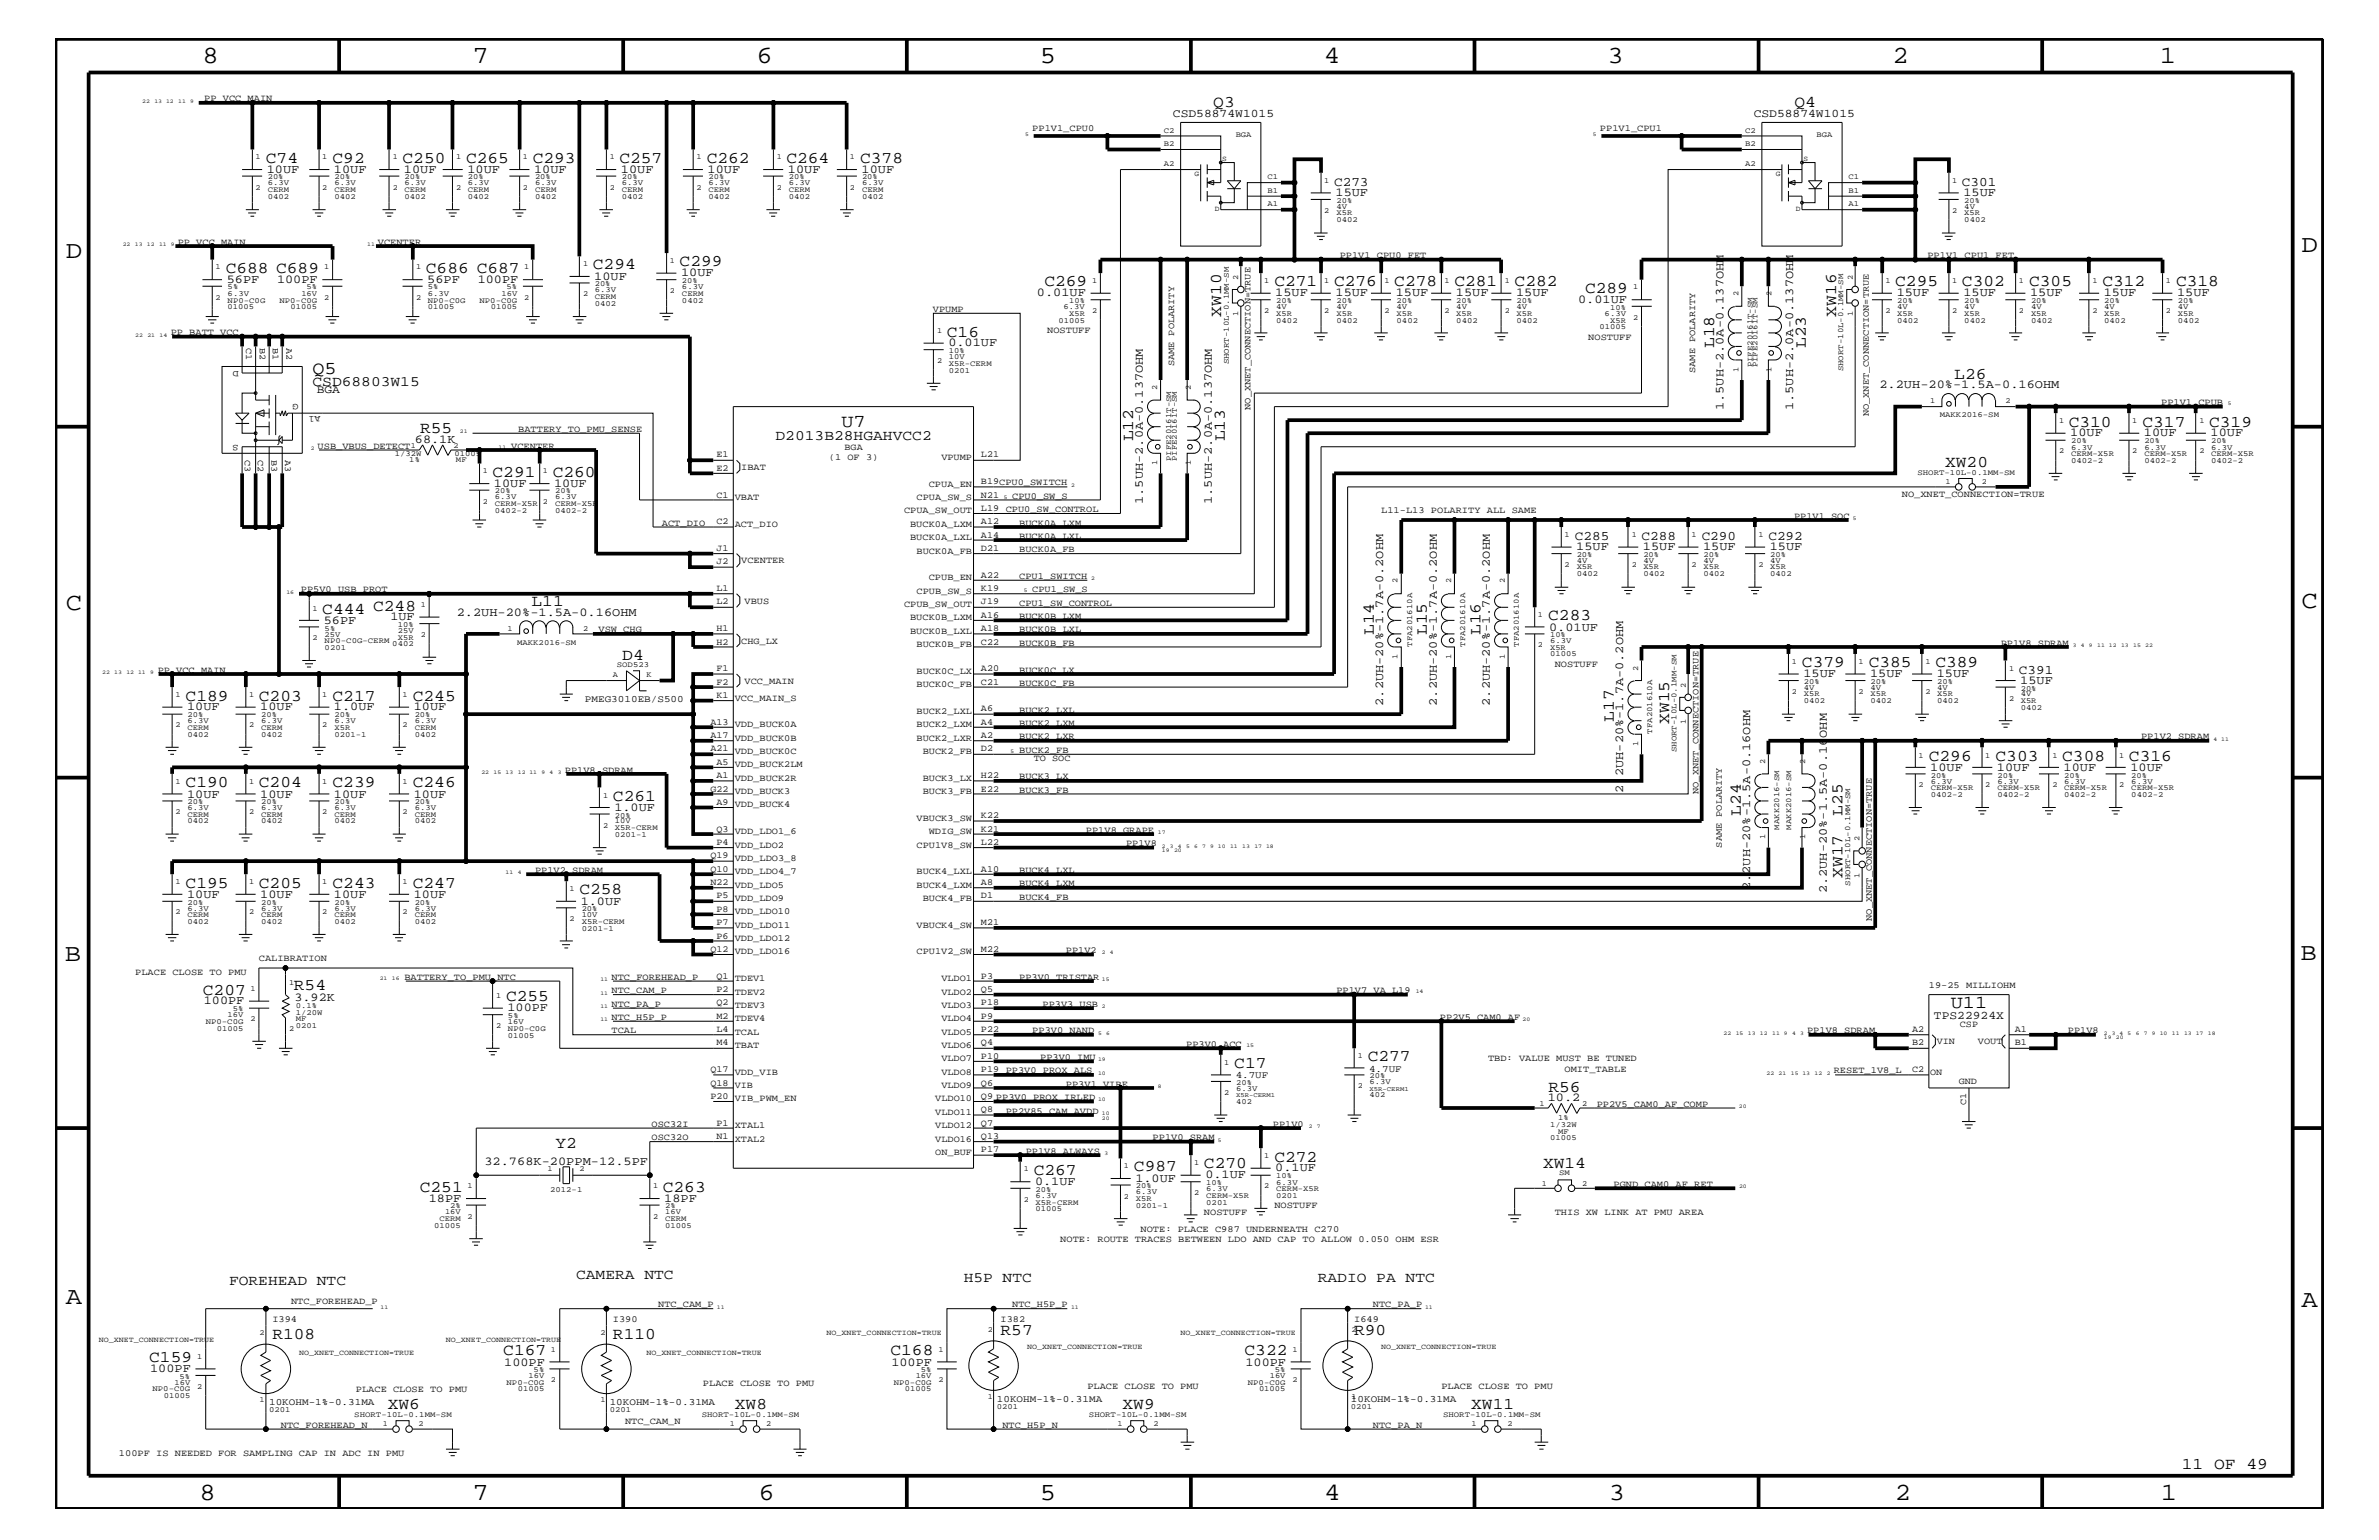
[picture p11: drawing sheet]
<svg xmlns="http://www.w3.org/2000/svg" width="432mm" height="279mm" viewBox="0 0 432 279" stroke-linecap="round" stroke-linejoin="round" font-family="sans-serif">
<defs><g id="words">
<g font-size="4.5">
<text x="36.7" y="11.5">8</text>
<text x="85.8" y="11.5">7</text>
<text x="137.3" y="11.5">6</text>
<text x="188.7" y="11.5">5</text>
<text x="240.3" y="11.5">4</text>
<text x="291.8" y="11.5">3</text>
<text x="343.5" y="11.5">2</text>
<text x="392" y="11.5">1</text>
<text x="11.9" y="46.8">D</text>
<text x="417.7" y="45.7">D</text>
<text x="11.9" y="110.6">C</text>
<text x="417.7" y="110.3">C</text>
<text x="11.8" y="174.3">B</text>
<text x="417.6" y="174.2">B</text>
<text x="11.9" y="236.7">A</text>
<text x="417.7" y="237.1">A</text>
<text x="36.2" y="272.1">8</text>
<text x="85.8" y="272.1">7</text>
<text x="137.7" y="272.1">6</text>
<text x="188.7" y="272.1">5</text>
<text x="240.4" y="272.1">4</text>
<text x="292" y="272.1">3</text>
<text x="343.9" y="272.1">2</text>
<text x="392.2" y="272.1">1</text>
</g>
<g font-size="3.3">
<text x="56.7" y="67.8">Q5</text>
<text x="152.7" y="77.4">U7</text>
<text x="354.1" y="182.9">U11</text>
</g>
<g font-size="3">
<text x="220.2" y="19.3">Q3</text>
<text x="325.7" y="19.3">Q4</text>
<text x="48.3" y="29.5">C74</text>
<text x="60.4" y="29.5">C92</text>
<text x="73.1" y="29.5">C250</text>
<text x="84.6" y="29.5">C265</text>
<text x="96.7" y="29.5">C293</text>
<text x="112.4" y="29.5">C257</text>
<text x="128.3" y="29.5">C262</text>
<text x="142.7" y="29.5">C264</text>
<text x="156.1" y="29.5">C378</text>
<text x="41" y="49.6">C688 C689</text>
<text x="77.3" y="49.6">C686 C687</text>
<text x="107.6" y="48.9">C294</text>
<text x="123.4" y="48.3">C299</text>
<text x="189.6" y="51.9">C269</text>
<text x="231.3" y="51.9">C271</text>
<text x="242.1" y="51.9">C276</text>
<text x="253.1" y="51.9">C278</text>
<text x="264" y="51.9">C281</text>
<text x="274.9" y="51.9">C282</text>
<text x="287.7" y="53.2">C289</text>
<text x="344" y="51.9">C295</text>
<text x="356.1" y="51.9">C302</text>
<text x="368.3" y="51.9">C305</text>
<text x="381.6" y="51.9">C312</text>
<text x="395" y="51.9">C318</text>
<text x="221.7" y="57.4" transform="rotate(-90 221.7 57.4)">XW10</text>
<text x="333.2" y="57.4" transform="rotate(-90 333.2 57.4)">XW16</text>
<text x="171.9" y="61.1">C16</text>
<text x="311.1" y="63.1" transform="rotate(-90 311.1 63.1)">L18</text>
<text x="327.7" y="63.1" transform="rotate(-90 327.7 63.1)">L23</text>
<text x="354.7" y="68.8">L26</text>
<text x="375.5" y="77.4">C310</text>
<text x="388.9" y="77.4">C317</text>
<text x="401" y="77.4">C319</text>
<text x="76.2" y="78.6">R55</text>
<text x="205.7" y="80.1" transform="rotate(-90 205.7 80.1)">L12</text>
<text x="222.3" y="80.1" transform="rotate(-90 222.3 80.1)">L13</text>
<text x="89.4" y="86.5">C291</text>
<text x="100.3" y="86.5">C260</text>
<text x="353.1" y="84.8">XW20</text>
<text x="58.5" y="111.4">C444 C248</text>
<text x="96.5" y="110">L11</text>
<text x="281" y="112.6">C283</text>
<text x="112.9" y="119.7">D4</text>
<text x="249.3" y="115.2" transform="rotate(-90 249.3 115.2)">L14</text>
<text x="259" y="115.2" transform="rotate(-90 259 115.2)">L15</text>
<text x="268.7" y="115.2" transform="rotate(-90 268.7 115.2)">L16</text>
<text x="327.1" y="121">C379</text>
<text x="339.2" y="121">C385</text>
<text x="351.3" y="121">C389</text>
<text x="33.7" y="127.1">C189</text>
<text x="47" y="127.1">C203</text>
<text x="60.4" y="127.1">C217</text>
<text x="74.9" y="127.1">C245</text>
<text x="292.9" y="131" transform="rotate(-90 292.9 131)">L17</text>
<text x="302.9" y="131.3" transform="rotate(-90 302.9 131.3)">XW15</text>
<text x="33.7" y="142.9">C190</text>
<text x="47" y="142.9">C204</text>
<text x="60.4" y="142.9">C239</text>
<text x="74.9" y="142.9">C246</text>
<text x="350.1" y="138">C296</text>
<text x="362.2" y="138">C303</text>
<text x="374.3" y="138">C308</text>
<text x="386.4" y="138">C316</text>
<text x="111.3" y="145.3">C261</text>
<text x="316" y="148" transform="rotate(-90 316 148)">L24</text>
<text x="334.4" y="148" transform="rotate(-90 334.4 148)">L25</text>
<text x="33.7" y="161.1">C195</text>
<text x="47" y="161.1">C205</text>
<text x="60.4" y="161.1">C243</text>
<text x="74.9" y="161.1">C247</text>
<text x="334.4" y="159.3" transform="rotate(-90 334.4 159.3)">XW17</text>
<text x="105.2" y="162.2">C258</text>
<text x="53.3" y="179.7">R54</text>
<text x="36.8" y="180.5">C207</text>
<text x="91.9" y="181.6">C255</text>
<text x="224" y="193.7">C17</text>
<text x="248.2" y="192.6">C277</text>
<text x="281.1" y="198.1">R56</text>
<text x="100.8" y="208.3">Y2</text>
<text x="187.6" y="213.2">C267</text>
<text x="205.8" y="212.5">C987</text>
<text x="218.5" y="211.9">C270</text>
<text x="231.3" y="210.8">C272</text>
<text x="280.1" y="211.9">XW14</text>
<text x="76.2" y="216.2">C251</text>
<text x="120.3" y="216.2">C263</text>
<text x="49.4" y="242.9">R108</text>
<text x="91.4" y="245.9">C167</text>
<text x="111.3" y="242.9">R110</text>
<text x="161.6" y="245.9">C168</text>
<text x="181.6" y="242.3">R57</text>
<text x="225.9" y="245.9">C322</text>
<text x="245.8" y="242.3">R90</text>
<text x="27.1" y="247.1">C159</text>
<text x="70.4" y="255.7">XW6</text>
<text x="133.4" y="255.7">XW8</text>
<text x="203.8" y="255.7">XW9</text>
<text x="267" y="255.7">XW11</text>
<text x="396" y="266.5">11 OF 49</text>
</g>
<g font-size="2.6">
<text x="56.7" y="70">CSD68803W15</text>
<text x="140.8" y="79.9">D2013B28HGAHVCC2</text>
<text x="41.6" y="233.2">FOREHEAD NTC</text>
<text x="104.6" y="232">CAMERA NTC</text>
<text x="174.9" y="232.6">H5P NTC</text>
<text x="239.2" y="232.6">RADIO PA NTC</text>
</g>
<g font-size="2.4">
<text x="242.1" y="33.7">C273</text>
<text x="356.1" y="33.7">C301</text>
<text x="285.8" y="98">C285</text>
<text x="297.9" y="98">C288</text>
<text x="308.9" y="98">C290</text>
<text x="321" y="98">C292</text>
<text x="366.4" y="122.3">C391</text>
</g>
<g font-size="2.2">
<text x="48.4" y="31.4">10UF</text>
<text x="60.6" y="31.4">10UF</text>
<text x="73.3" y="31.4">10UF</text>
<text x="84.8" y="31.4">10UF</text>
<text x="96.9" y="31.4">10UF</text>
<text x="112.7" y="31.4">10UF</text>
<text x="128.4" y="31.4">10UF</text>
<text x="143" y="31.4">10UF</text>
<text x="156.4" y="31.4">10UF</text>
<text x="242.4" y="35.6">15UF</text>
<text x="356.4" y="35.6">15UF</text>
<text x="41.1" y="51.3">56PF</text>
<text x="50.3" y="51.3">100PF</text>
<text x="77.6" y="51.3">56PF</text>
<text x="86.7" y="51.3">100PF</text>
<text x="107.9" y="50.7">10UF</text>
<text x="123.6" y="50.2">10UF</text>
<text x="188.2" y="53.8">0.01UF</text>
<text x="231.5" y="53.8">15UF</text>
<text x="242.4" y="53.8">15UF</text>
<text x="253.3" y="53.8">15UF</text>
<text x="264.2" y="53.8">15UF</text>
<text x="275.2" y="53.8">15UF</text>
<text x="344.3" y="53.8">15UF</text>
<text x="356.4" y="53.8">15UF</text>
<text x="368.5" y="53.8">15UF</text>
<text x="381.8" y="53.8">15UF</text>
<text x="395.1" y="53.8">15UF</text>
<text x="286.4" y="55">0.01UF</text>
<text x="172.1" y="62.9">0.01UF</text>
<text x="341.1" y="70.5">2.2UH-20%-1.5A-0.16OHM</text>
<text x="312.8" y="74.4" transform="rotate(-90 312.8 74.4)">1.5UH-2.0A-0.137OHM</text>
<text x="325.5" y="74.4" transform="rotate(-90 325.5 74.4)">1.5UH-2.0A-0.137OHM</text>
<text x="75.3" y="80.3">68.1K</text>
<text x="375.8" y="79.2">10UF</text>
<text x="389.1" y="79.2">10UF</text>
<text x="401.2" y="79.2">10UF</text>
<text x="89.7" y="88.3">10UF</text>
<text x="100.6" y="88.3">10UF</text>
<text x="207.4" y="91.4" transform="rotate(-90 207.4 91.4)">1.5UH-2.0A-0.137OHM</text>
<text x="220" y="91.4" transform="rotate(-90 220 91.4)">1.5UH-2.0A-0.137OHM</text>
<text x="286.1" y="99.9">15UF</text>
<text x="298.2" y="99.9">15UF</text>
<text x="309.1" y="99.9">15UF</text>
<text x="321.2" y="99.9">15UF</text>
<text x="58.8" y="113.1">56PF</text>
<text x="70.9" y="112.6">1UF</text>
<text x="82.9" y="111.7">2.2UH-20%-1.5A-0.16OHM</text>
<text x="281.2" y="114.4">0.01UF</text>
<text x="327.3" y="122.9">15UF</text>
<text x="339.4" y="122.9">15UF</text>
<text x="351.5" y="122.9">15UF</text>
<text x="366.7" y="124.1">15UF</text>
<text x="34" y="128.9">10UF</text>
<text x="47.2" y="128.9">10UF</text>
<text x="60.6" y="128.9">1.0UF</text>
<text x="75.1" y="128.9">10UF</text>
<text x="251" y="128" transform="rotate(-90 251 128)">2.2UH-20%-1.7A-0.2OHM</text>
<text x="260.8" y="128" transform="rotate(-90 260.8 128)">2.2UH-20%-1.7A-0.2OHM</text>
<text x="270.4" y="128" transform="rotate(-90 270.4 128)">2.2UH-20%-1.7A-0.2OHM</text>
<text x="294.6" y="143.8" transform="rotate(-90 294.6 143.8)">2.2UH-20%-1.7A-0.2OHM</text>
<text x="350.4" y="139.8">10UF</text>
<text x="362.5" y="139.8">10UF</text>
<text x="374.6" y="139.8">10UF</text>
<text x="386.7" y="139.8">10UF</text>
<text x="34" y="144.7">10UF</text>
<text x="47.2" y="144.7">10UF</text>
<text x="60.6" y="144.7">10UF</text>
<text x="75.1" y="144.7">10UF</text>
<text x="111.5" y="147.1">1.0UF</text>
<text x="317.7" y="161.5" transform="rotate(-90 317.7 161.5)">2.2UH-20%-1.5A-0.16OHM</text>
<text x="34" y="162.8">10UF</text>
<text x="47.2" y="162.8">10UF</text>
<text x="60.6" y="162.8">10UF</text>
<text x="75.1" y="162.8">10UF</text>
<text x="105.4" y="164.1">1.0UF</text>
<text x="331.6" y="162.1" transform="rotate(-90 331.6 162.1)">2.2UH-20%-1.5A-0.16OHM</text>
<text x="37" y="182.2">100PF</text>
<text x="53.4" y="181.6">3.92K</text>
<text x="92.1" y="183.5">100PF</text>
<text x="280.9" y="199.8">10.2</text>
<text x="87.9" y="211.4">32.768K-20PPM-12.5PF</text>
<text x="187.9" y="215">0.1UF</text>
<text x="206.1" y="214.4">1.0UF</text>
<text x="218.8" y="213.8">0.1UF</text>
<text x="231.5" y="212.5">0.1UF</text>
<text x="77.8" y="218">18PF</text>
<text x="120.6" y="218">18PF</text>
<text x="27.3" y="248.9">100PF</text>
<text x="91.5" y="247.8">100PF</text>
<text x="161.8" y="247.8">100PF</text>
<text x="226.1" y="247.8">100PF</text>
</g>
<g font-size="2.1">
<text x="212.9" y="21.3">CSD58874W1015</text>
<text x="318.3" y="21.3">CSD58874W1015</text>
<text x="57.5" y="71.3">BGA</text>
<text x="351" y="184.9">TPS22924X</text>
</g>
<g font-size="1.8">
<text x="106.2" y="127.5">PMEG3010EB/S500</text>
<text x="224.3" y="195.6">4.7UF</text>
<text x="248.5" y="194.4">4.7UF</text>
<text x="48.9" y="254.9">10KOHM-1%-0.31MA</text>
<text x="110.7" y="254.9">10KOHM-1%-0.31MA</text>
<text x="180.9" y="254.3">10KOHM-1%-0.31MA</text>
<text x="245.2" y="254.3">10KOHM-1%-0.31MA</text>
</g>
<g font-size="1.7">
<text x="37.1" y="18.4">PP_VCC_MAIN</text>
<text x="187.4" y="23.8">PP1V1_CPU0</text>
<text x="290.4" y="23.8">PP1V1_CPU1</text>
<text x="32.3" y="44.4">PP_VCC_MAIN</text>
<text x="68.6" y="44.4">VCENTER</text>
<text x="243.2" y="46.8">PP1V1_CPU0_FET</text>
<text x="349.8" y="46.8">PP1V1_CPU1_FET</text>
<text x="169.3" y="56.6">VPUMP</text>
<text x="31" y="60.8">PP_BATT_VCC</text>
<text x="44.7" y="63.1" transform="rotate(90 44.7 63.1)">C1</text>
<text x="47.2" y="63.1" transform="rotate(90 47.2 63.1)">B2</text>
<text x="49.5" y="63.1" transform="rotate(90 49.5 63.1)">B1</text>
<text x="52" y="63.1" transform="rotate(90 52 63.1)">A2</text>
<text x="190.1" y="60.4">NOSTUFF</text>
<text x="288.3" y="61.7">NOSTUFF</text>
<text x="43.3" y="67.3" transform="rotate(-180 43.3 67.3)">D</text>
<text x="213.1" y="66.5" transform="rotate(-90 213.1 66.5)">SAME POLARITY</text>
<text x="307.7" y="67.7" transform="rotate(-90 307.7 67.7)">SAME POLARITY</text>
<text x="54.2" y="73.3" transform="rotate(-180 54.2 73.3)">G</text>
<text x="58.2" y="75.6" transform="rotate(-180 58.2 75.6)">A1</text>
<text x="227" y="74.4" transform="rotate(-90 227 74.4)">NO_XNET_CONNECTION=TRUE</text>
<text x="339.2" y="75.6" transform="rotate(-90 339.2 75.6)">NO_XNET_CONNECTION=TRUE</text>
<text x="392.3" y="73.5">PP1V1_CPUB</text>
<text x="43.3" y="80.8" transform="rotate(-180 43.3 80.8)">S</text>
<text x="44.4" y="83.5" transform="rotate(90 44.4 83.5)">C3</text>
<text x="46.8" y="83.5" transform="rotate(90 46.8 83.5)">C2</text>
<text x="49.3" y="83.5" transform="rotate(90 49.3 83.5)">B3</text>
<text x="51.7" y="83.5" transform="rotate(90 51.7 83.5)">A3</text>
<text x="57.7" y="81.4">USB_VBUS_DETECT</text>
<text x="92.8" y="81.4">VCENTER</text>
<text x="94.1" y="78.3">BATTERY_TO_PMU_SENSE</text>
<text x="130" y="83">E1</text>
<text x="150.5" y="83.5">(1 OF 3)</text>
<text x="153.3" y="81.6">BGA</text>
<text x="170.9" y="83.5">VPUMP</text>
<text x="178.1" y="83">L21</text>
<text x="130" y="85.4">E2</text>
<text x="134.5" y="85.3">IBAT</text>
<text x="168.6" y="88.3">CPUA_EN</text>
<text x="178.1" y="87.8">B19CPU0_SWITCH</text>
<text x="120.1" y="95.4">ACT_DIO</text>
<text x="130" y="90.3">C1</text>
<text x="130" y="95.1">C2</text>
<text x="133.3" y="90.7">VBAT</text>
<text x="133.4" y="95.6">ACT_DIO</text>
<text x="164.1" y="93.2">CPUA_SW_OUT</text>
<text x="165.2" y="95.6">BUCK0A_LXM</text>
<text x="166.4" y="90.7">CPUA_SW_S</text>
<text x="178.1" y="90.3">N21</text>
<text x="178.1" y="95.1">A12</text>
<text x="178.1" y="92.7">L19 CPU0_SW_CONTROL</text>
<text x="183.7" y="90.5">CPU0_SW_S</text>
<text x="185" y="95.4">BUCK0A_LXM</text>
<text x="250.7" y="93.2">L11-L13 POLARITY ALL SAME</text>
<text x="325.6" y="94.2">PP1V1_SOC</text>
<text x="345.2" y="90.1">NO_XNET_CONNECTION=TRUE</text>
<text x="130" y="99.9">J1</text>
<text x="165.2" y="98">BUCK0A_LXL</text>
<text x="166.4" y="100.4">BUCK0A_FB</text>
<text x="178.1" y="97.6">A14</text>
<text x="178.1" y="99.9">D21</text>
<text x="185" y="100.2">BUCK0A_FB</text>
<text x="185" y="97.7">BUCK0A_LXL</text>
<text x="54.6" y="107.5">PP5V0_USB_PROT</text>
<text x="130" y="102.4">J2</text>
<text x="130" y="107.2">L1</text>
<text x="134.5" y="102.2">VCENTER</text>
<text x="166.4" y="107.7">CPUB_SW_S</text>
<text x="168.6" y="105.3">CPUB_EN</text>
<text x="178.1" y="107.2">K19</text>
<text x="178.1" y="104.8">A22</text>
<text x="185" y="105">CPU1_SWITCH</text>
<text x="187.4" y="107.5">CPU1_SW_S</text>
<text x="130" y="109.7">L2</text>
<text x="135.1" y="109.5">VBUS</text>
<text x="164.1" y="110.2">CPUB_SW_OUT</text>
<text x="165.2" y="112.6">BUCK0B_LXM</text>
<text x="178.1" y="112">A16</text>
<text x="178.1" y="109.7">J19</text>
<text x="185" y="112.3">BUCK0B_LXM</text>
<text x="185" y="109.9">CPU1_SW_CONTROL</text>
<text x="108.6" y="114.8">VSW_CHG</text>
<text x="130" y="114.5">H1</text>
<text x="130" y="117">H2</text>
<text x="134.5" y="116.8">CHG_LX</text>
<text x="165.2" y="115">BUCK0B_LXL</text>
<text x="166.4" y="117.4">BUCK0B_FB</text>
<text x="178.1" y="117">C22</text>
<text x="178.1" y="114.5">A18</text>
<text x="185" y="117.2">BUCK0B_FB</text>
<text x="185" y="114.8">BUCK0B_LXL</text>
<text x="363.1" y="117.2">PP1V8_SDRAM</text>
<text x="28.6" y="122">PP_VCC_MAIN</text>
<text x="130" y="121.8">F1</text>
<text x="130" y="124.2">F2</text>
<text x="135.1" y="124.1">VCC_MAIN</text>
<text x="166.4" y="124.7">BUCK0C_FB</text>
<text x="166.4" y="122.3">BUCK0C_LX</text>
<text x="178.1" y="124.2">C21</text>
<text x="178.1" y="121.8">A20</text>
<text x="185" y="122">BUCK0C_LX</text>
<text x="185" y="124.4">BUCK0C_FB</text>
<text x="282.2" y="121">NOSTUFF</text>
<text x="128.9" y="131.5">A13</text>
<text x="130" y="126.6">K1</text>
<text x="133.3" y="131.9">VDD_BUCK0A</text>
<text x="133.3" y="127.1">VCC_MAIN_S</text>
<text x="166.4" y="131.9">BUCK2_LXM</text>
<text x="166.4" y="129.6">BUCK2_LXL</text>
<text x="178.1" y="129.1">A6</text>
<text x="178.1" y="131.5">A4</text>
<text x="185" y="129.3">BUCK2_LXL</text>
<text x="185" y="131.7">BUCK2_LXM</text>
<text x="128.9" y="133.9">A17</text>
<text x="128.9" y="136.3">A21</text>
<text x="133.3" y="134.4">VDD_BUCK0B</text>
<text x="133.3" y="136.8">VDD_BUCK0C</text>
<text x="166.4" y="134.4">BUCK2_LXR</text>
<text x="167.5" y="136.8">BUCK2_FB</text>
<text x="178.1" y="136.3">D2</text>
<text x="178.1" y="133.9">A2</text>
<text x="185" y="136.6">BUCK2_FB</text>
<text x="185" y="134.1">BUCK2_LXR</text>
<text x="388.6" y="134.1">PP1V2_SDRAM</text>
<text x="102.5" y="140.2">PP1V8_SDRAM</text>
<text x="128.9" y="143.6">G22</text>
<text x="130" y="141.2">A1</text>
<text x="130" y="138.7">A5</text>
<text x="133.3" y="141.7">VDD_BUCK2R</text>
<text x="133.3" y="139.2">VDD_BUCK2LM</text>
<text x="167.5" y="141.7">BUCK3_LX</text>
<text x="178.1" y="143.6">E22</text>
<text x="178.1" y="141.2">H22</text>
<text x="185" y="141.4">BUCK3_LX</text>
<text x="185" y="143.9">BUCK3_FB</text>
<text x="187.6" y="138">TO SOC</text>
<text x="130" y="146">A9</text>
<text x="133.4" y="146.5">VDD_BUCK4</text>
<text x="133.4" y="144">VDD_BUCK3</text>
<text x="166.4" y="149">VBUCK3_SW</text>
<text x="167.5" y="144">BUCK3_FB</text>
<text x="178.1" y="148.4">K22</text>
<text x="308.3" y="144" transform="rotate(-90 308.3 144)">NO_XNET_CONNECTION=TRUE</text>
<text x="128.9" y="155.7">Q19</text>
<text x="130" y="150.9">Q3</text>
<text x="130" y="153.3">P4</text>
<text x="133.3" y="151.3">VDD_LDO1_6</text>
<text x="133.3" y="153.8">VDD_LDO2</text>
<text x="166.4" y="153.8">CPU1V8_SW</text>
<text x="168.6" y="151.3">WDIG_SW</text>
<text x="178.1" y="153.3">L22</text>
<text x="178.1" y="150.9">K21</text>
<text x="197.1" y="151.1">PP1V8_GRAPE</text>
<text x="204.4" y="153.5">PP1V8</text>
<text x="312.5" y="153.8" transform="rotate(-90 312.5 153.8)">SAME POLARITY</text>
<text x="97.1" y="158.4">PP1V2_SDRAM</text>
<text x="128.9" y="158.2">Q10</text>
<text x="128.9" y="160.6">N22</text>
<text x="133.3" y="158.6">VDD_LDO4_7</text>
<text x="133.3" y="156.2">VDD_LDO3_8</text>
<text x="133.3" y="161.1">VDD_LDO5</text>
<text x="166.4" y="161.1">BUCK4_LXM</text>
<text x="166.4" y="158.6">BUCK4_LXL</text>
<text x="178.1" y="160.6">A8</text>
<text x="178.1" y="158.2">A10</text>
<text x="185" y="160.8">BUCK4_LXM</text>
<text x="185" y="158.4">BUCK4_LXL</text>
<text x="130" y="163">P5</text>
<text x="130" y="167.8">P7</text>
<text x="130" y="165.4">P8</text>
<text x="133.3" y="163.5">VDD_LDO9</text>
<text x="133.4" y="165.9">VDD_LDO10</text>
<text x="167.5" y="163.5">BUCK4_FB</text>
<text x="178.1" y="163">D1</text>
<text x="178.1" y="167.8">M21</text>
<text x="185" y="163.3">BUCK4_FB</text>
<text x="339.8" y="167.1" transform="rotate(-90 339.8 167.1)">NO_XNET_CONNECTION=TRUE</text>
<text x="128.9" y="172.7">Q12</text>
<text x="130" y="170.3">P6</text>
<text x="133.4" y="170.7">VDD_LDO12</text>
<text x="133.4" y="168.3">VDD_LDO11</text>
<text x="133.4" y="173.2">VDD_LDO16</text>
<text x="166.4" y="168.3">VBUCK4_SW</text>
<text x="166.4" y="173.2">CPU1V2_SW</text>
<text x="178.1" y="172.7">M22</text>
<text x="193.5" y="172.9">PP1V2</text>
<text x="24.6" y="176.8">PLACE CLOSE TO PMU</text>
<text x="47" y="174.4">CALIBRATION</text>
<text x="73.4" y="177.7">BATTERY_TO_PMU_NTC</text>
<text x="111" y="177.7">NTC_FOREHEAD_P</text>
<text x="130" y="177.6">Q1</text>
<text x="130" y="179.9">P2</text>
<text x="133.4" y="178">TDEV1</text>
<text x="170.9" y="178">VLDO1</text>
<text x="178.1" y="179.9">Q5</text>
<text x="178.1" y="177.6">P3</text>
<text x="185" y="177.7">PP3V0_TRISTAR</text>
<text x="350.1" y="179.3">19-25 MILLIOHM</text>
<text x="111" y="180.2">NTC_CAM_P</text>
<text x="111" y="185">NTC_H5P_P</text>
<text x="111" y="182.7">NTC_PA_P</text>
<text x="130" y="182.4">Q2</text>
<text x="130" y="184.9">M2</text>
<text x="133.4" y="180.5">TDEV2</text>
<text x="133.4" y="185.3">TDEV4</text>
<text x="133.4" y="182.9">TDEV3</text>
<text x="170.9" y="185.3">VLDO4</text>
<text x="170.9" y="182.9">VLDO3</text>
<text x="170.9" y="180.5">VLDO2</text>
<text x="178.1" y="182.4">P18</text>
<text x="178.1" y="184.9">P9</text>
<text x="189.2" y="182.7">PP3V3_USB</text>
<text x="242.6" y="180.2">PP1V7_VA_L19</text>
<text x="261.4" y="185">PP2V5_CAM0_AF</text>
<text x="111" y="187.5">TCAL</text>
<text x="130" y="187.2">L4</text>
<text x="130" y="189.7">M4</text>
<text x="133.3" y="190.2">TBAT</text>
<text x="133.4" y="187.7">TCAL</text>
<text x="170.9" y="187.7">VLDO5</text>
<text x="170.9" y="190.2">VLDO6</text>
<text x="178.1" y="187.2">P22</text>
<text x="178.1" y="189.7">Q4</text>
<text x="187.4" y="187.5">PP3V0_NAND</text>
<text x="215.3" y="189.9">PP3V0_ACC</text>
<text x="328" y="187.5">PP1V8_SDRAM</text>
<text x="347" y="189.7">B2</text>
<text x="347" y="187.2">A2</text>
<text x="351.5" y="189.4">VIN</text>
<text x="355.7" y="186.3">CSP</text>
<text x="359" y="189.4">VOUT</text>
<text x="365.7" y="187.2">A1</text>
<text x="365.7" y="189.7">B1</text>
<text x="375.3" y="187.5">PP1V8</text>
<text x="128.9" y="194.5">Q17</text>
<text x="128.9" y="197">Q18</text>
<text x="133.3" y="197.4">VIB</text>
<text x="133.4" y="195">VDD_VIB</text>
<text x="170.9" y="192.6">VLDO7</text>
<text x="170.9" y="195">VLDO8</text>
<text x="170.9" y="197.4">VLDO9</text>
<text x="178.1" y="192.1">P10</text>
<text x="178.1" y="194.5">P19 PP3V0_PROX_ALS</text>
<text x="178.1" y="197">Q6</text>
<text x="188.8" y="192.3">PP3V0_IMU</text>
<text x="193.5" y="197.2">PP3V1_VIBE</text>
<text x="270.1" y="192.6">TBD: VALUE MUST BE TUNED</text>
<text x="284" y="194.4">OMIT_TABLE</text>
<text x="332.8" y="194.8">RESET_1V8_L</text>
<text x="347" y="194.5">C2</text>
<text x="350.4" y="195">ON</text>
<text x="355.5" y="196.7">GND</text>
<text x="128.9" y="199.3">P20</text>
<text x="133.3" y="199.8">VIB_PWM_EN</text>
<text x="169.8" y="202.3">VLDO11</text>
<text x="169.8" y="199.8">VLDO10</text>
<text x="178.1" y="201.8">Q8</text>
<text x="178.1" y="199.3">Q9 PP3V0_PROX_IRLED</text>
<text x="182.5" y="202">PP2V85_CAM_AVDD</text>
<text x="289.8" y="200.9">PP2V5_CAM0_AF_COMP</text>
<text x="356.9" y="200.4" transform="rotate(-90 356.9 200.4)">C1</text>
<text x="118.3" y="204.4">OSC32I</text>
<text x="118.3" y="206.9">OSC32O</text>
<text x="130" y="206.6">N1</text>
<text x="130" y="204.2">P1</text>
<text x="133.4" y="207.1">XTAL2</text>
<text x="133.4" y="204.7">XTAL1</text>
<text x="169.8" y="209.6">ON_BUF</text>
<text x="169.8" y="204.7">VLDO12</text>
<text x="169.8" y="207.1">VLDO16</text>
<text x="178.1" y="209.1">P17</text>
<text x="178.1" y="204.2">Q7</text>
<text x="178.1" y="206.6">Q13</text>
<text x="186.2" y="209.3">PP1V8_ALWAYS</text>
<text x="209.2" y="206.9">PP1V0_SRAM</text>
<text x="231.1" y="204.4">PP1V0</text>
<text x="292.9" y="215.3">PGND_CAM0_AF_RET</text>
<text x="218.5" y="220.4">NOSTUFF</text>
<text x="231.3" y="219.2">NOSTUFF</text>
<text x="282.2" y="220.4">THIS XW LINK AT PMU AREA</text>
<text x="192.4" y="225.3">NOTE: ROUTE TRACES BETWEEN LDO AND CAP TO ALLOW 0.050 OHM ESR</text>
<text x="207" y="223.5">NOTE: PLACE C987 UNDERNEATH C270</text>
<text x="49.4" y="239.9">I394</text>
<text x="52.8" y="236.6">NTC_FOREHEAD_P</text>
<text x="111.3" y="239.9">I390</text>
<text x="119.5" y="237.2">NTC_CAM_P</text>
<text x="181.6" y="239.9">I382</text>
<text x="183.7" y="237.2">NTC_H5P_P</text>
<text x="245.8" y="239.9">I649</text>
<text x="249.2" y="237.2">NTC_PA_P</text>
<text x="127.6" y="251.4">PLACE CLOSE TO PMU</text>
<text x="197.4" y="252">PLACE CLOSE TO PMU</text>
<text x="261.6" y="252">PLACE CLOSE TO PMU</text>
<text x="64.6" y="252.6">PLACE CLOSE TO PMU</text>
<text x="51" y="259">NTC_FOREHEAD_N</text>
<text x="113.5" y="258.4">NTC_CAM_N</text>
<text x="181.9" y="259">NTC_H5P_N</text>
<text x="249.2" y="259">NTC_PA_N</text>
<text x="21.6" y="264.1">100PF IS NEEDED FOR SAMPLING CAP IN ADC IN PMU</text>
</g>
<g font-size="1.4">
<text x="46.4" y="28.9">1</text>
<text x="58.5" y="28.9">1</text>
<text x="71.3" y="28.9">1</text>
<text x="82.8" y="28.9">1</text>
<text x="94.9" y="28.9">1</text>
<text x="110.7" y="28.9">1</text>
<text x="126.4" y="28.9">1</text>
<text x="141" y="28.9">1</text>
<text x="154.3" y="28.9">1</text>
<text x="211.2" y="26.5">B2</text>
<text x="211.2" y="24.1">C2</text>
<text x="221.8" y="29.2">S</text>
<text x="224.3" y="24.8">BGA</text>
<text x="316.7" y="26.5">B2</text>
<text x="316.7" y="24.1">C2</text>
<text x="327.3" y="29.2">S</text>
<text x="329.7" y="24.8">BGA</text>
<text x="46.4" y="34.4">2</text>
<text x="48.6" y="34.8">CERM</text>
<text x="48.6" y="33.6">6.3V</text>
<text x="48.6" y="32.5">20%</text>
<text x="58.5" y="34.4">2</text>
<text x="60.7" y="32.5">20%</text>
<text x="60.7" y="33.6">6.3V</text>
<text x="60.7" y="34.8">CERM</text>
<text x="71.3" y="34.4">2</text>
<text x="73.4" y="33.6">6.3V</text>
<text x="73.4" y="34.8">CERM</text>
<text x="73.4" y="32.5">20%</text>
<text x="82.8" y="34.4">2</text>
<text x="84.9" y="32.5">20%</text>
<text x="84.9" y="33.6">6.3V</text>
<text x="84.9" y="34.8">CERM</text>
<text x="94.9" y="34.4">2</text>
<text x="97.1" y="32.5">20%</text>
<text x="97.1" y="33.6">6.3V</text>
<text x="97.1" y="34.8">CERM</text>
<text x="110.7" y="34.4">2</text>
<text x="112.9" y="32.5">20%</text>
<text x="112.9" y="34.8">CERM</text>
<text x="112.9" y="33.6">6.3V</text>
<text x="126.4" y="34.4">2</text>
<text x="128.6" y="33.6">6.3V</text>
<text x="128.6" y="34.8">CERM</text>
<text x="128.6" y="32.5">20%</text>
<text x="141" y="34.4">2</text>
<text x="143.2" y="32.5">20%</text>
<text x="143.2" y="34.8">CERM</text>
<text x="143.2" y="33.6">6.3V</text>
<text x="154.3" y="34.4">2</text>
<text x="156.5" y="32.5">20%</text>
<text x="156.5" y="33.6">6.3V</text>
<text x="156.5" y="34.8">CERM</text>
<text x="211.2" y="30.2">A2</text>
<text x="216.8" y="31.9">G</text>
<text x="230" y="35">B1</text>
<text x="230" y="32.5">C1</text>
<text x="240.4" y="33.1">1</text>
<text x="316.7" y="30.2">A2</text>
<text x="322.3" y="31.9">G</text>
<text x="335.5" y="35">B1</text>
<text x="335.5" y="32.5">C1</text>
<text x="354.3" y="33.1">1</text>
<text x="48.6" y="36.1">0402</text>
<text x="60.7" y="36.1">0402</text>
<text x="73.4" y="36.1">0402</text>
<text x="84.9" y="36.1">0402</text>
<text x="97.1" y="36.1">0402</text>
<text x="112.9" y="36.1">0402</text>
<text x="128.6" y="36.1">0402</text>
<text x="143.2" y="36.1">0402</text>
<text x="156.5" y="36.1">0402</text>
<text x="220.5" y="38.2">D</text>
<text x="230" y="37.4">A1</text>
<text x="240.4" y="38.6">2</text>
<text x="242.6" y="37.9">4V</text>
<text x="242.6" y="40.3">0402</text>
<text x="242.6" y="36.8">20%</text>
<text x="242.6" y="39.1">X5R</text>
<text x="326" y="38.2">D</text>
<text x="335.5" y="37.4">A1</text>
<text x="354.3" y="38.6">2</text>
<text x="356.5" y="39.1">X5R</text>
<text x="356.5" y="36.8">20%</text>
<text x="356.5" y="40.3">0402</text>
<text x="356.5" y="37.9">4V</text>
<text x="121.6" y="47.7">1</text>
<text x="39.1" y="48.9">1</text>
<text x="41.3" y="52.5">5%</text>
<text x="41.3" y="53.6">6.3V</text>
<text x="54.7" y="53.6">16V</text>
<text x="55.6" y="52.5">5%</text>
<text x="58.8" y="48.9">1</text>
<text x="75.5" y="48.9">1</text>
<text x="77.6" y="53.6">6.3V</text>
<text x="77.6" y="52.5">5%</text>
<text x="91" y="53.6">16V</text>
<text x="91.9" y="52.5">5%</text>
<text x="95.2" y="48.9">1</text>
<text x="105.8" y="53.8">2</text>
<text x="105.8" y="48.3">1</text>
<text x="108" y="53">6.3V</text>
<text x="108" y="51.9">20%</text>
<text x="121.6" y="53.2">2</text>
<text x="123.8" y="51.3">20%</text>
<text x="123.8" y="52.4">6.3V</text>
<text x="123.8" y="53.6">CERM</text>
<text x="198.2" y="51.3">1</text>
<text x="224.7" y="50.9" transform="rotate(-90 224.7 50.9)">2</text>
<text x="229.4" y="51.3">1</text>
<text x="240.4" y="51.3">1</text>
<text x="251.3" y="51.3">1</text>
<text x="262.2" y="51.3">1</text>
<text x="273.1" y="51.3">1</text>
<text x="296.4" y="52.5">1</text>
<text x="315.6" y="53.8" transform="rotate(-90 315.6 53.8)">2</text>
<text x="321.6" y="53.8" transform="rotate(-90 321.6 53.8)">2</text>
<text x="336.3" y="50.9" transform="rotate(-90 336.3 50.9)">2</text>
<text x="342.2" y="51.3">1</text>
<text x="354.3" y="51.3">1</text>
<text x="366.4" y="51.3">1</text>
<text x="379.8" y="51.3">1</text>
<text x="393.1" y="51.3">1</text>
<text x="39.1" y="54.4">2</text>
<text x="41.3" y="54.9">NP0-C0G</text>
<text x="41.3" y="56.1">01005</text>
<text x="50.7" y="54.9">NP0-C0G</text>
<text x="52.7" y="56.1">01005</text>
<text x="58.8" y="54.4">2</text>
<text x="75.5" y="54.4">2</text>
<text x="77.6" y="56.1">01005</text>
<text x="77.6" y="54.9">NP0-C0G</text>
<text x="87" y="54.9">NP0-C0G</text>
<text x="89.1" y="56.1">01005</text>
<text x="95.2" y="54.4">2</text>
<text x="108" y="55.5">0402</text>
<text x="108" y="54.2">CERM</text>
<text x="123.8" y="54.9">0402</text>
<text x="192.1" y="58.5">01005</text>
<text x="193" y="56.1">6.3V</text>
<text x="194.1" y="55">10%</text>
<text x="194.1" y="57.3">X5R</text>
<text x="198.2" y="56.8">2</text>
<text x="224.7" y="57.4" transform="rotate(-90 224.7 57.4)">1</text>
<text x="229.4" y="56.8">2</text>
<text x="231.6" y="55">20%</text>
<text x="231.6" y="57.3">X5R</text>
<text x="231.6" y="56.1">4V</text>
<text x="231.6" y="58.5">0402</text>
<text x="240.4" y="56.8">2</text>
<text x="242.6" y="56.1">4V</text>
<text x="242.6" y="58.5">0402</text>
<text x="242.6" y="57.3">X5R</text>
<text x="242.6" y="55">20%</text>
<text x="251.3" y="56.8">2</text>
<text x="253.5" y="58.5">0402</text>
<text x="253.5" y="56.1">4V</text>
<text x="253.5" y="57.3">X5R</text>
<text x="253.5" y="55">20%</text>
<text x="262.2" y="56.8">2</text>
<text x="264.3" y="57.3">X5R</text>
<text x="264.3" y="55">20%</text>
<text x="264.3" y="58.5">0402</text>
<text x="264.3" y="56.1">4V</text>
<text x="273.1" y="56.8">2</text>
<text x="275.3" y="57.3">X5R</text>
<text x="275.3" y="55">20%</text>
<text x="275.3" y="56.1">4V</text>
<text x="275.3" y="58.5">0402</text>
<text x="290.3" y="59.7">01005</text>
<text x="291.3" y="57.3">6.3V</text>
<text x="292.3" y="56.2">10%</text>
<text x="292.3" y="58.5">X5R</text>
<text x="296.4" y="58">2</text>
<text x="336.3" y="57.4" transform="rotate(-90 336.3 57.4)">1</text>
<text x="342.2" y="56.8">2</text>
<text x="344.3" y="57.3">X5R</text>
<text x="344.3" y="55">20%</text>
<text x="344.3" y="58.5">0402</text>
<text x="344.3" y="56.1">4V</text>
<text x="354.3" y="56.8">2</text>
<text x="356.5" y="57.3">X5R</text>
<text x="356.5" y="55">20%</text>
<text x="356.5" y="58.5">0402</text>
<text x="356.5" y="56.1">4V</text>
<text x="366.4" y="56.8">2</text>
<text x="368.6" y="58.5">0402</text>
<text x="368.6" y="56.1">4V</text>
<text x="368.6" y="57.3">X5R</text>
<text x="368.6" y="55">20%</text>
<text x="379.8" y="56.8">2</text>
<text x="381.9" y="57.3">X5R</text>
<text x="381.9" y="55">20%</text>
<text x="381.9" y="58.5">0402</text>
<text x="381.9" y="56.1">4V</text>
<text x="393.1" y="56.8">2</text>
<text x="395.3" y="58.5">0402</text>
<text x="395.3" y="56.1">4V</text>
<text x="395.3" y="57.3">X5R</text>
<text x="395.3" y="55">20%</text>
<text x="170.1" y="65.9">2</text>
<text x="170.1" y="60.4">1</text>
<text x="172.2" y="65.1">10V</text>
<text x="172.2" y="64">10%</text>
<text x="172.2" y="67.6">0201</text>
<text x="172.2" y="66.4">X5R-CERM</text>
<text x="210.1" y="70.7" transform="rotate(-90 210.1 70.7)">2</text>
<text x="216.2" y="70.7" transform="rotate(-90 216.2 70.7)">2</text>
<text x="223" y="66.1" transform="rotate(-90 223 66.1)">SHORT-10L-0.1MM-SM</text>
<text x="315.6" y="67.4" transform="rotate(-90 315.6 67.4)">1</text>
<text x="318.1" y="66.7" transform="rotate(-90 318.1 66.7)">PIFE20161T-SM</text>
<text x="319" y="66.7" transform="rotate(-90 319 66.7)">PIFE20161T-SM</text>
<text x="321.6" y="67.4" transform="rotate(-90 321.6 67.4)">1</text>
<text x="334.5" y="67.4" transform="rotate(-90 334.5 67.4)">SHORT-10L-0.1MM-SM</text>
<text x="350.4" y="73.2">1</text>
<text x="352.1" y="75.7">MAKK2016-SM</text>
<text x="364" y="73.2">2</text>
<text x="373.7" y="76.8">1</text>
<text x="387" y="76.8">1</text>
<text x="399.2" y="76.8">1</text>
<text x="71.7" y="82.7">1/32W</text>
<text x="74.3" y="83.8">1%</text>
<text x="74.6" y="81.3">1</text>
<text x="82.3" y="81.3">2</text>
<text x="82.5" y="82.7">01005</text>
<text x="82.8" y="83.8">MF</text>
<text x="212.6" y="83.7" transform="rotate(-90 212.6 83.7)">PIFE20161T-SM</text>
<text x="213.6" y="83.7" transform="rotate(-90 213.6 83.7)">PIFE20161T-SM</text>
<text x="373.7" y="82.2">2</text>
<text x="375.9" y="82.7">CERM-X5R</text>
<text x="375.9" y="81.6">6.3V</text>
<text x="375.9" y="80.5">20%</text>
<text x="375.9" y="83.9">0402-2</text>
<text x="387" y="82.2">2</text>
<text x="389.2" y="80.5">20%</text>
<text x="389.2" y="83.9">0402-2</text>
<text x="389.2" y="81.6">6.3V</text>
<text x="389.2" y="82.7">CERM-X5R</text>
<text x="399.2" y="82.2">2</text>
<text x="401.3" y="80.5">20%</text>
<text x="401.3" y="82.7">CERM-X5R</text>
<text x="401.3" y="83.9">0402-2</text>
<text x="401.3" y="81.6">6.3V</text>
<text x="87.6" y="85.9">1</text>
<text x="89.8" y="89.5">20%</text>
<text x="98.6" y="85.9">1</text>
<text x="100.8" y="89.5">20%</text>
<text x="210.1" y="84.4" transform="rotate(-90 210.1 84.4)">1</text>
<text x="216.2" y="84.4" transform="rotate(-90 216.2 84.4)">1</text>
<text x="348" y="86.1">SHORT-10L-0.1MM-SM</text>
<text x="353.1" y="87.8">1</text>
<text x="359.7" y="87.8">2</text>
<text x="87.6" y="91.4">2</text>
<text x="89.8" y="90.6">6.3V</text>
<text x="89.8" y="93.1">0402-2</text>
<text x="89.8" y="91.8">CERM-X5R</text>
<text x="98.6" y="91.4">2</text>
<text x="100.8" y="93.1">0402-2</text>
<text x="100.8" y="91.8">CERM-X5R</text>
<text x="100.8" y="90.6">6.3V</text>
<text x="284" y="97.4">1</text>
<text x="286.2" y="101">20%</text>
<text x="296.2" y="97.4">1</text>
<text x="298.3" y="101">20%</text>
<text x="307" y="97.4">1</text>
<text x="309.2" y="101">20%</text>
<text x="319.2" y="97.4">1</text>
<text x="321.3" y="101">20%</text>
<text x="253.7" y="105.9" transform="rotate(-90 253.7 105.9)">2</text>
<text x="263.4" y="105.9" transform="rotate(-90 263.4 105.9)">2</text>
<text x="273.1" y="105.9" transform="rotate(-90 273.1 105.9)">2</text>
<text x="284" y="102.9">2</text>
<text x="286.2" y="103.3">X5R</text>
<text x="286.2" y="104.6">0402</text>
<text x="286.2" y="102.1">4V</text>
<text x="296.2" y="102.9">2</text>
<text x="298.3" y="104.6">0402</text>
<text x="298.3" y="102.1">4V</text>
<text x="298.3" y="103.3">X5R</text>
<text x="307" y="102.9">2</text>
<text x="309.2" y="103.3">X5R</text>
<text x="309.2" y="104.6">0402</text>
<text x="309.2" y="102.1">4V</text>
<text x="319.2" y="102.9">2</text>
<text x="321.3" y="103.3">X5R</text>
<text x="321.3" y="104.6">0402</text>
<text x="321.3" y="102.1">4V</text>
<text x="56.7" y="110.8">1</text>
<text x="72.2" y="113.7">10%</text>
<text x="76.4" y="110.2">1</text>
<text x="279.1" y="112">1</text>
<text x="56.7" y="116.2">2</text>
<text x="58.9" y="115.5">25V</text>
<text x="58.9" y="116.7">NP0-C0G-CERM</text>
<text x="58.9" y="117.9">0201</text>
<text x="58.9" y="114.4">5%</text>
<text x="71.2" y="117.3">0402</text>
<text x="72.2" y="116.1">X5R</text>
<text x="72.2" y="114.8">25V</text>
<text x="76.4" y="115.6">2</text>
<text x="92.1" y="114.4">1</text>
<text x="93.9" y="117">MAKK2016-SM</text>
<text x="105.8" y="114.4">2</text>
<text x="253.7" y="119.6" transform="rotate(-90 253.7 119.6)">1</text>
<text x="256.3" y="117.3" transform="rotate(-90 256.3 117.3)">TFA201610A</text>
<text x="263.4" y="119.6" transform="rotate(-90 263.4 119.6)">1</text>
<text x="265.9" y="117.3" transform="rotate(-90 265.9 117.3)">TFA201610A</text>
<text x="273.1" y="119.6" transform="rotate(-90 273.1 119.6)">1</text>
<text x="275.7" y="117.3" transform="rotate(-90 275.7 117.3)">TFA201610A</text>
<text x="279.1" y="117.4">2</text>
<text x="281.3" y="117.9">X5R</text>
<text x="281.3" y="115.6">10%</text>
<text x="281.3" y="119.1">01005</text>
<text x="281.3" y="116.7">6.3V</text>
<text x="111.3" y="122.9">A</text>
<text x="112" y="121">SOD523</text>
<text x="117.3" y="122.9">K</text>
<text x="297.3" y="121.7" transform="rotate(-90 297.3 121.7)">2</text>
<text x="306" y="124.8" transform="rotate(-90 306 124.8)">2</text>
<text x="325.2" y="125.9">2</text>
<text x="325.2" y="120.4">1</text>
<text x="327.4" y="124.1">20%</text>
<text x="327.4" y="125.2">4V</text>
<text x="337.3" y="125.9">2</text>
<text x="337.3" y="120.4">1</text>
<text x="339.5" y="124.1">20%</text>
<text x="339.5" y="125.2">4V</text>
<text x="349.5" y="125.9">2</text>
<text x="349.5" y="120.4">1</text>
<text x="351.6" y="125.2">4V</text>
<text x="351.6" y="124.1">20%</text>
<text x="364.7" y="121.7">1</text>
<text x="366.8" y="125.3">20%</text>
<text x="31.8" y="131.9">2</text>
<text x="31.8" y="126.5">1</text>
<text x="34" y="131.3">6.3V</text>
<text x="34" y="130.2">20%</text>
<text x="45.2" y="131.9">2</text>
<text x="45.2" y="126.5">1</text>
<text x="47.4" y="131.3">6.3V</text>
<text x="47.4" y="130.2">20%</text>
<text x="58.5" y="131.9">2</text>
<text x="58.5" y="126.5">1</text>
<text x="60.7" y="130.2">20%</text>
<text x="60.7" y="131.3">6.3V</text>
<text x="73.1" y="131.9">2</text>
<text x="73.1" y="126.5">1</text>
<text x="75.3" y="131.3">6.3V</text>
<text x="75.3" y="130.2">20%</text>
<text x="306" y="131.3" transform="rotate(-90 306 131.3)">1</text>
<text x="327.4" y="126.4">X5R</text>
<text x="327.4" y="127.6">0402</text>
<text x="339.5" y="126.4">X5R</text>
<text x="339.5" y="127.6">0402</text>
<text x="351.6" y="127.6">0402</text>
<text x="351.6" y="126.4">X5R</text>
<text x="364.7" y="127.1">2</text>
<text x="366.8" y="128.8">0402</text>
<text x="366.8" y="126.4">4V</text>
<text x="366.8" y="127.6">X5R</text>
<text x="34" y="133.6">0402</text>
<text x="34" y="132.4">CERM</text>
<text x="47.4" y="133.6">0402</text>
<text x="47.4" y="132.4">CERM</text>
<text x="60.7" y="132.4">X5R</text>
<text x="60.7" y="133.6">0201-1</text>
<text x="75.3" y="133.6">0402</text>
<text x="75.3" y="132.4">CERM</text>
<text x="297.3" y="135.3" transform="rotate(-90 297.3 135.3)">1</text>
<text x="299.9" y="133.1" transform="rotate(-90 299.9 133.1)">TFA201610A</text>
<text x="304.3" y="136.5" transform="rotate(-90 304.3 136.5)">SHORT-10L-0.1MM-SM</text>
<text x="348.2" y="137.4">1</text>
<text x="360.3" y="137.4">1</text>
<text x="372.5" y="137.4">1</text>
<text x="384.6" y="137.4">1</text>
<text x="31.8" y="142.3">1</text>
<text x="45.2" y="142.3">1</text>
<text x="58.5" y="142.3">1</text>
<text x="73.1" y="142.3">1</text>
<text x="320.4" y="138.6" transform="rotate(-90 320.4 138.6)">2</text>
<text x="327.7" y="138.6" transform="rotate(-90 327.7 138.6)">2</text>
<text x="348.2" y="142.9">2</text>
<text x="350.4" y="142.2">6.3V</text>
<text x="350.4" y="143.4">CERM-X5R</text>
<text x="350.4" y="141.1">20%</text>
<text x="360.3" y="142.9">2</text>
<text x="362.5" y="141.1">20%</text>
<text x="362.5" y="142.2">6.3V</text>
<text x="362.5" y="143.4">CERM-X5R</text>
<text x="372.5" y="142.9">2</text>
<text x="374.7" y="141.1">20%</text>
<text x="374.7" y="142.2">6.3V</text>
<text x="374.7" y="143.4">CERM-X5R</text>
<text x="384.6" y="142.9">2</text>
<text x="386.8" y="143.4">CERM-X5R</text>
<text x="386.8" y="142.2">6.3V</text>
<text x="386.8" y="141.1">20%</text>
<text x="31.8" y="147.7">2</text>
<text x="34" y="149.4">0402</text>
<text x="34" y="148.2">CERM</text>
<text x="34" y="147">6.3V</text>
<text x="34" y="145.9">20%</text>
<text x="45.2" y="147.7">2</text>
<text x="47.4" y="149.4">0402</text>
<text x="47.4" y="148.2">CERM</text>
<text x="47.4" y="147">6.3V</text>
<text x="47.4" y="145.9">20%</text>
<text x="58.5" y="147.7">2</text>
<text x="60.7" y="145.9">20%</text>
<text x="60.7" y="149.4">0402</text>
<text x="60.7" y="148.2">CERM</text>
<text x="60.7" y="147">6.3V</text>
<text x="73.1" y="147.7">2</text>
<text x="75.3" y="149.4">0402</text>
<text x="75.3" y="148.2">CERM</text>
<text x="75.3" y="147">6.3V</text>
<text x="75.3" y="145.9">20%</text>
<text x="109.5" y="144.7">1</text>
<text x="111.6" y="149.4">10V</text>
<text x="111.6" y="148.4">20%</text>
<text x="350.4" y="144.6">0402-2</text>
<text x="362.5" y="144.6">0402-2</text>
<text x="374.7" y="144.6">0402-2</text>
<text x="386.8" y="144.6">0402-2</text>
<text x="109.5" y="150.1">2</text>
<text x="111.6" y="150.7">X5R-CERM</text>
<text x="111.6" y="151.8">0201-1</text>
<text x="320.4" y="152.3" transform="rotate(-90 320.4 152.3)">1</text>
<text x="322.9" y="150.5" transform="rotate(-90 322.9 150.5)">MAKK2016-SM</text>
<text x="325.1" y="150.5" transform="rotate(-90 325.1 150.5)">MAKK2016-SM</text>
<text x="327.7" y="152.3" transform="rotate(-90 327.7 152.3)">1</text>
<text x="337.5" y="152.6" transform="rotate(-90 337.5 152.6)">2</text>
<text x="31.8" y="160.5">1</text>
<text x="45.2" y="160.5">1</text>
<text x="58.5" y="160.5">1</text>
<text x="73.1" y="160.5">1</text>
<text x="103.4" y="161.7">1</text>
<text x="335.8" y="160.7" transform="rotate(-90 335.8 160.7)">SHORT-10L-0.1MM-SM</text>
<text x="337.5" y="159.2" transform="rotate(-90 337.5 159.2)">1</text>
<text x="31.8" y="165.9">2</text>
<text x="34" y="167.6">0402</text>
<text x="34" y="166.4">CERM</text>
<text x="34" y="165.2">6.3V</text>
<text x="34" y="164.1">20%</text>
<text x="45.2" y="165.9">2</text>
<text x="47.4" y="166.4">CERM</text>
<text x="47.4" y="167.6">0402</text>
<text x="47.4" y="165.2">6.3V</text>
<text x="47.4" y="164.1">20%</text>
<text x="58.5" y="165.9">2</text>
<text x="60.7" y="164.1">20%</text>
<text x="60.7" y="167.6">0402</text>
<text x="60.7" y="166.4">CERM</text>
<text x="60.7" y="165.2">6.3V</text>
<text x="73.1" y="165.9">2</text>
<text x="75.3" y="167.6">0402</text>
<text x="75.3" y="166.4">CERM</text>
<text x="75.3" y="165.2">6.3V</text>
<text x="75.3" y="164.1">20%</text>
<text x="103.4" y="167.1">2</text>
<text x="105.6" y="165.3">20%</text>
<text x="105.6" y="166.4">10V</text>
<text x="105.6" y="167.6">X5R-CERM</text>
<text x="105.6" y="168.9">0201-1</text>
<text x="45.5" y="179.9">1</text>
<text x="52.5" y="178.7">1</text>
<text x="37.3" y="185.8">NP0-C0G</text>
<text x="41.3" y="184.6">16V</text>
<text x="42.2" y="183.5">5%</text>
<text x="45.5" y="185.3">2</text>
<text x="53.7" y="185.3">MF</text>
<text x="53.7" y="182.9">0.1%</text>
<text x="53.7" y="184.1">1/20W</text>
<text x="90.1" y="181">1</text>
<text x="92.2" y="184.7">5%</text>
<text x="92.2" y="185.8">16V</text>
<text x="39.4" y="187">01005</text>
<text x="52.5" y="187.1">2</text>
<text x="53.7" y="186.5">0201</text>
<text x="90.1" y="186.5">2</text>
<text x="92.2" y="188.2">01005</text>
<text x="92.2" y="187">NP0-C0G</text>
<text x="246.5" y="192">1</text>
<text x="222.2" y="193.2">1</text>
<text x="224.4" y="197.9">6.3V</text>
<text x="224.4" y="196.8">20%</text>
<text x="246.5" y="197.4">2</text>
<text x="248.6" y="195.6">20%</text>
<text x="248.6" y="196.7">6.3V</text>
<text x="222.2" y="198.7">2</text>
<text x="224.4" y="200.3">402</text>
<text x="248.6" y="199.1">402</text>
<text x="279.4" y="200.7">1</text>
<text x="282.8" y="203.2">1%</text>
<text x="287.2" y="200.7">2</text>
<text x="281.4" y="204.4">1/32W</text>
<text x="281.4" y="206.9">01005</text>
<text x="282.8" y="205.7">MF</text>
<text x="84.8" y="215.6">1</text>
<text x="99.4" y="212.5">1</text>
<text x="105.2" y="212.5">2</text>
<text x="118.5" y="215.6">1</text>
<text x="185.8" y="212.5">1</text>
<text x="204" y="211.9">1</text>
<text x="206.2" y="215.6">20%</text>
<text x="216.7" y="211.4">1</text>
<text x="218.9" y="215">10%</text>
<text x="229.4" y="215.6">2</text>
<text x="229.4" y="210.2">1</text>
<text x="231.6" y="213.8">10%</text>
<text x="231.6" y="214.9">6.3V</text>
<text x="279.9" y="215.3">1</text>
<text x="283" y="213.2">SM</text>
<text x="287.1" y="215.3">2</text>
<text x="79.8" y="221.5">CERM</text>
<text x="80.8" y="220.3">16V</text>
<text x="81.7" y="219.2">2%</text>
<text x="84.8" y="221.1">2</text>
<text x="99.9" y="216.2">2012-1</text>
<text x="118.5" y="221.1">2</text>
<text x="120.7" y="220.3">16V</text>
<text x="120.7" y="221.5">CERM</text>
<text x="120.7" y="219.2">2%</text>
<text x="185.8" y="218">2</text>
<text x="188" y="219.7">01005</text>
<text x="188" y="216.2">20%</text>
<text x="188" y="217.3">6.3V</text>
<text x="188" y="218.6">X5R-CERM</text>
<text x="204" y="217.5">2</text>
<text x="206.2" y="216.7">6.3V</text>
<text x="206.2" y="217.9">X5R</text>
<text x="206.2" y="219.1">0201-1</text>
<text x="216.7" y="216.9">2</text>
<text x="218.9" y="216.1">6.3V</text>
<text x="218.9" y="218.6">0201</text>
<text x="218.9" y="217.3">CERM-X5R</text>
<text x="231.6" y="216.1">CERM-X5R</text>
<text x="231.6" y="217.3">0201</text>
<text x="78.8" y="222.8">01005</text>
<text x="120.7" y="222.8">01005</text>
<text x="17.9" y="243.5">NO_XNET_CONNECTION=TRUE</text>
<text x="47.1" y="242.3">2</text>
<text x="54.3" y="245.9">NO_XNET_CONNECTION=TRUE</text>
<text x="80.9" y="243.5">NO_XNET_CONNECTION=TRUE</text>
<text x="100" y="245.3">1</text>
<text x="109" y="242.3">2</text>
<text x="117.3" y="245.9">NO_XNET_CONNECTION=TRUE</text>
<text x="150" y="242.3">NO_XNET_CONNECTION=TRUE</text>
<text x="170.3" y="245.3">1</text>
<text x="179.3" y="241.7">2</text>
<text x="186.4" y="244.7">NO_XNET_CONNECTION=TRUE</text>
<text x="214.3" y="242.3">NO_XNET_CONNECTION=TRUE</text>
<text x="234.6" y="245.3">1</text>
<text x="245.3" y="241.7">2</text>
<text x="250.7" y="244.7">NO_XNET_CONNECTION=TRUE</text>
<text x="31.7" y="251.2">16V</text>
<text x="32.6" y="250.1">5%</text>
<text x="35.8" y="252">2</text>
<text x="35.8" y="246.5">1</text>
<text x="91.9" y="251.2">NP0-C0G</text>
<text x="95.9" y="250">16V</text>
<text x="96.9" y="248.9">5%</text>
<text x="100" y="250.7">2</text>
<text x="162.2" y="251.2">NP0-C0G</text>
<text x="166.2" y="250">16V</text>
<text x="167.1" y="248.9">5%</text>
<text x="170.3" y="250.7">2</text>
<text x="226.5" y="251.2">NP0-C0G</text>
<text x="230.5" y="250">16V</text>
<text x="231.4" y="248.9">5%</text>
<text x="234.6" y="250.7">2</text>
<text x="27.7" y="252.4">NP0-C0G</text>
<text x="29.7" y="253.7">01005</text>
<text x="47.1" y="254.4">1</text>
<text x="48.9" y="256.2">0201</text>
<text x="64.3" y="257.1">SHORT-10L-0.1MM-SM</text>
<text x="94" y="252.4">01005</text>
<text x="109" y="254.4">1</text>
<text x="110.7" y="256.2">0201</text>
<text x="127.4" y="257.1">SHORT-10L-0.1MM-SM</text>
<text x="164.3" y="252.4">01005</text>
<text x="179.3" y="253.8">1</text>
<text x="180.9" y="255.6">0201</text>
<text x="197.7" y="257.1">SHORT-10L-0.1MM-SM</text>
<text x="228.5" y="252.4">01005</text>
<text x="245.2" y="255.6">0201</text>
<text x="245.3" y="253.8">1</text>
<text x="261.9" y="257.1">SHORT-10L-0.1MM-SM</text>
<text x="69.5" y="258.8">1</text>
<text x="76" y="258.8">2</text>
<text x="132.5" y="258.8">1</text>
<text x="139.1" y="258.8">2</text>
<text x="202.8" y="258.8">1</text>
<text x="209.3" y="258.8">2</text>
<text x="267.1" y="258.8">1</text>
<text x="273.6" y="258.8">2</text>
</g>
<g font-size="1.2">
<text x="248.6" y="197.9">X5R-CERM1</text>
<text x="224.4" y="199.1">X5R-CERM1</text>
</g>
<g font-size="1">
<text x="25.8" y="18.7">22</text>
<text x="28" y="18.7">13 12</text>
<text x="32.3" y="18.7">11</text>
<text x="34.5" y="18.7">9</text>
<text x="186.1" y="24.7">5</text>
<text x="289.1" y="24.7">5</text>
<text x="22.3" y="44.6">22</text>
<text x="24.5" y="44.6">13</text>
<text x="26.7" y="44.6">12</text>
<text x="28.9" y="44.6">11 9</text>
<text x="66.6" y="44.6">11</text>
<text x="24.6" y="61.1">22</text>
<text x="26.8" y="61.1">21</text>
<text x="29" y="61.1">14</text>
<text x="404.4" y="73.5">5</text>
<text x="56.4" y="81.6">2</text>
<text x="83.5" y="78.6">21</text>
<text x="90.5" y="81.4">11</text>
<text x="194.4" y="88.3">2</text>
<text x="182.2" y="90.5">5</text>
<text x="336.3" y="94.3">5</text>
<text x="52" y="107.7">16</text>
<text x="185.8" y="107.5">5</text>
<text x="198" y="105.3">2</text>
<text x="376.3" y="117.4">3</text>
<text x="377.7" y="117.4">4</text>
<text x="379.1" y="117.4">9</text>
<text x="380.7" y="117.4">11 12</text>
<text x="385" y="117.4">13</text>
<text x="387.2" y="117.4">15</text>
<text x="389.4" y="117.4">22</text>
<text x="18.5" y="122.3">22</text>
<text x="20.7" y="122.3">13</text>
<text x="22.9" y="122.3">12 11</text>
<text x="27.3" y="122.3">9</text>
<text x="183.4" y="136.6">5</text>
<text x="401.7" y="134.4">4</text>
<text x="403.2" y="134.4">11</text>
<text x="87.4" y="140.4">22</text>
<text x="89.6" y="140.4">15</text>
<text x="91.8" y="140.4">13</text>
<text x="94" y="140.4">12 11</text>
<text x="98.3" y="140.4">9</text>
<text x="99.7" y="140.4">4</text>
<text x="101.3" y="140.4">3</text>
<text x="210.1" y="151.3">17</text>
<text x="210.9" y="153.8">2</text>
<text x="210.9" y="154.6">19</text>
<text x="212.3" y="153.8">3</text>
<text x="213.1" y="154.6">20</text>
<text x="213.8" y="153.8">4</text>
<text x="215.3" y="153.8">5</text>
<text x="216.7" y="153.8">6</text>
<text x="218.2" y="153.8">7</text>
<text x="219.6" y="153.8">9</text>
<text x="221.1" y="153.8">10</text>
<text x="223.3" y="153.8">11</text>
<text x="225.5" y="153.8">13</text>
<text x="227.7" y="153.8">17 18</text>
<text x="91.8" y="158.6">11</text>
<text x="94" y="158.6">4</text>
<text x="200" y="173.2">2</text>
<text x="201.4" y="173.2">4</text>
<text x="68.9" y="177.7">21</text>
<text x="71.1" y="177.7">16</text>
<text x="109" y="178">11</text>
<text x="200" y="178">15</text>
<text x="109" y="182.9">11</text>
<text x="109" y="180.5">11</text>
<text x="109" y="185.3">11</text>
<text x="200" y="182.9">2</text>
<text x="257" y="180.2">14</text>
<text x="276.4" y="185.3">20</text>
<text x="199.3" y="187.7">5</text>
<text x="200.7" y="187.7">6</text>
<text x="226.2" y="189.9">15</text>
<text x="312.8" y="187.7">22</text>
<text x="315" y="187.7">15</text>
<text x="317.2" y="187.7">13</text>
<text x="319.4" y="187.7">12</text>
<text x="321.6" y="187.7">11 9</text>
<text x="325.3" y="187.7">4</text>
<text x="326.7" y="187.7">3</text>
<text x="381.8" y="187.7">2</text>
<text x="381.8" y="188.6">19</text>
<text x="383.3" y="187.7">3</text>
<text x="384" y="188.6">20</text>
<text x="384.7" y="187.7">4</text>
<text x="386.2" y="187.7">5</text>
<text x="387.7" y="187.7">6</text>
<text x="389.1" y="187.7">7</text>
<text x="390.6" y="187.7">9</text>
<text x="392" y="187.7">10</text>
<text x="394.2" y="187.7">11</text>
<text x="396.4" y="187.7">13 17</text>
<text x="400.7" y="187.7">18</text>
<text x="199.3" y="192.6">19</text>
<text x="199.3" y="195">10</text>
<text x="210.1" y="197.4">8</text>
<text x="320.6" y="195">22</text>
<text x="322.8" y="195">21</text>
<text x="325" y="195">15 13</text>
<text x="329.4" y="195">12</text>
<text x="331.6" y="195">2</text>
<text x="199.3" y="199.8">10</text>
<text x="200" y="202.3">10</text>
<text x="200" y="203.1">20</text>
<text x="315.6" y="201">20</text>
<text x="200.5" y="209.6">3</text>
<text x="221.1" y="207.1">5</text>
<text x="237.6" y="204.7">2</text>
<text x="239" y="204.7">7</text>
<text x="315.6" y="215.6">20</text>
<text x="69.1" y="237.4">11</text>
<text x="130.1" y="237.4">11</text>
<text x="194.4" y="237.4">11</text>
<text x="258.7" y="237.4">11</text>
</g>
</g></defs>
<g fill="none" stroke="#000" stroke-width=".18">
<path d="M43.9 30.8h3.7M43.9 31.9h3.7M44.6 38h2.4M45 38.6h1.5M45.5 39.2h.6M45.8 27.1v3.7M45.8 31.9v6.1M56.1 30.8h3.7M56.1 31.9h3.7M56.7 38h2.4M57.2 38.6h1.5M57.6 39.2h.7"/>
<path d="M57.9 27.1v3.7M57.9 31.9v6.1M68.8 30.8h3.7M68.8 31.9h3.7M69.4 38h2.5M69.9 38.6h1.5M70.3 39.2h.7M70.6 27.1v3.7M70.6 31.9v6.1M80.3 30.8h3.7M80.3 31.9h3.7M80.9 38h2.5"/>
<path d="M81.4 38.6h1.5M81.8 39.2h.8M82.1 27.1v3.7M82.1 31.9v6.1M92.5 30.8h3.6M92.5 31.9h3.6M93 38h2.5M93.6 38.6h1.4M93.9 39.2h.8M94.3 27.1v3.7M94.3 31.9v6.1M108.2 30.8h3.6"/>
<path d="M108.2 31.9h3.6M108.8 38h2.5M109.3 38.6h1.4M109.6 39.2h.8M110.1 27.1v3.7M110.1 31.9v6.1M124 30.8h3.6M124 31.9h3.6M124.6 38h2.4M125.1 38.6h1.4M125.5 39.2h.7M125.8 27.1v3.7"/>
<path d="M125.8 31.9v6.1M138.5 30.8h3.7M138.5 31.9h3.7M139.1 38h2.5M139.6 38.6h1.5M140 39.2h.7M140.4 27.1v3.7M140.4 31.9v6.1M151.9 30.8h3.6M151.9 31.9h3.6M152.5 38h2.4M153 38.6h1.4"/>
<path d="M153.3 39.2h.8M153.7 27.1v3.7M153.7 31.9v6.1M210.7 24.7h10.9v8.4h-2.5M210.7 27.1h10.9M214.3 22.2h14.6v22.4h-14.6zM217.9 29.8v6.7M217.9 30.8h-14.5v62.4h-26.7M219.1 35.6h2.5v2.4h10.9M219.1 29.8v1.8M219.1 32.2v1.9M219.1 34.7v1.8"/>
<path d="M219.1 33.1l1.2-.4v.9zM219.1 30.8h2.5M221.6 29.5h2.4v3.3M222.8 32.8h2.4l-1.2 1.4zM222.8 34.2h2.4M224 34.2v2.6h-2.4M226.4 35.6h6.1M232.5 33.1h-6.1v4.9M237.9 36.2h3.7M237.9 35h3.7M239.8 31.4v3.6M239.8 36.2v6.1"/>
<path d="M316.1 24.7h11v8.4h-2.5M316.1 27.1h11M319.8 22.2h14.5v22.4h-14.5zM323.4 30.8h-20.6v43h-71.5v36.4h-54.6M323.4 29.8v6.7M324.6 35.6h2.5v2.4h10.9M324.6 30.8h2.5M324.6 29.8v1.8M324.6 32.2v1.9M324.6 34.7v1.8M324.6 33.1l1.2-.4v.9zM327.1 29.5h2.3v3.3"/>
<path d="M328.3 32.8h2.4l-1.3 1.4zM328.3 34.2h2.4M329.4 34.2v2.6h-2.3M331.9 35.6h6.1M338 33.1h-6.1v4.9M351.9 36.2h3.6M351.9 35h3.6M353.7 31.4v3.6M353.7 36.2v6.1M36.7 50.7h3.6M36.7 51.9h3.6M37.3 57.4h2.4"/>
<path d="M37.8 58h1.5M38.2 58.6h.7M38.5 47.1v3.6M38.5 51.9v5.5M58.5 50.7h3.6M58.5 51.9h3.6M59.1 57.4h2.5M59.6 58h1.4M59.9 58.6h.8M60.4 47.1v3.6M60.4 51.9v5.5M73.1 50.7h3.6"/>
<path d="M73.1 51.9h3.6M73.7 57.4h2.4M74.2 58h1.4M74.5 58.6h.8M74.9 47.1v3.6M74.9 51.9v5.5M94.9 50.7h3.7M94.9 51.9h3.7M95.5 57.4h2.5M96 58h1.5M96.4 58.6h.7M96.7 47.1v3.6"/>
<path d="M96.7 51.9v5.5M103.4 51.3h3.6M103.4 50.2h3.6M104 57.4h2.4M104.5 58h1.4M104.8 58.6h.8M105.2 46.5v3.7M105.2 51.3v6.1M119.1 50.7h3.7M119.1 49.6h3.7M119.7 56.8h2.5M120.2 57.4h1.5"/>
<path d="M120.6 58h.7M121 45.9v3.7M121 50.7v6.1M198 54.4h3.6M198 53.2h3.6M199.7 49.6v3.6M199.7 54.4v36.3h-23M224.6 52.5h-.9v2.5h.9M225.2 55.6v44.8h-48.5M225.2 48.3v3.6M227 54.4h3.6M227 53.2h3.6"/>
<path d="M228.9 49.6v3.6M228.9 54.4v6M237.9 54.4h3.7M237.9 53.2h3.7M238.5 42.3h2.5M239 42.9h1.5M239.4 43.5h.7M239.8 49.6v3.6M239.8 54.4v6M248.8 54.4h3.7M248.8 53.2h3.7M250.7 49.6v3.6"/>
<path d="M250.7 54.4v6M259.8 54.4h3.6M259.8 53.2h3.6M261.6 49.6v3.6M261.6 54.4v6M270.7 54.4h3.6M270.7 53.2h3.6M272.5 49.6v3.6M272.5 54.4v6M296.2 54.4h3.6M296.2 55.6h3.6M297.9 50.7v3.7"/>
<path d="M297.9 55.6v15.7h-70.2v36.4h-51M314.9 55.7a1.19 1.19 0 0 0-1.2 1.1 1.19 1.19 0 0 0 1.2 1.2 1.19 1.19 0 0 0-1.2 1.2 1.19 1.19 0 0 0 1.2 1.2M315 58h1.1M316.1 51.9v3.7h-1.1M321 51.9v3.7h1.2M321 58h1.2M322.2 58a1.19 1.19 0 0 1 1.1 1.2 1.19 1.19 0 0 1-1.1 1.2h-1.2M322.2 55.7a1.19 1.19 0 0 1 1.1 1.1 1.19 1.19 0 0 1-1.1 1.2M336.1 52.5h-.9v2.5h.9M336.7 55.6v25.5h-96.9v36.3h-63.1M336.7 48.3v3.6M339.8 54.4h3.6"/>
<path d="M339.8 53.2h3.6M341.6 49.6v3.6M341.6 54.4v6M351.9 54.4h3.6M351.9 53.2h3.6M352.5 42.3h2.4M353 42.9h1.4M353.3 43.5h.8M353.7 49.6v3.6M353.7 54.4v6M364 54.4h3.6M364 53.2h3.6"/>
<path d="M365.8 49.6v3.6M365.8 54.4v6M377.4 54.4h3.6M377.4 53.2h3.6M379.1 49.6v3.6M379.1 54.4v6M390.7 54.4h3.6M390.7 53.2h3.6M392.5 49.6v3.6M392.5 54.4v6M40.3 66.5h14.6v15.7h-14.6zM42.8 75h2.4l-1.3 1.2z"/>
<path d="M42.8 76.8h2.4M43.9 76.2v2.4h2.5M43.9 62.9v4.8h7.3v-4.8M46.4 79.9h4.2l.6-.7v1.3l-.6-.6M46.4 71.3h-2.5v3.7M46.4 75h2.5M46.4 62.9v9.7h2.5M46.4 75v10.9M46.4 75l1.5-.6v1.2zM46.4 77.4h2.5M48.9 62.9v4.8M48.9 71.7v1.8"/>
<path d="M48.9 74.1v1.8M48.9 76.5v2.4M50 75h.8l.1 .5 .3-1 .3 1 .3-1 .2 1 .2-.5h66.3v20.6h14.6M50 71.7v7.2M50.9 79l-.3 .2v1.3l-.2 .2M53.1 75v4.9h-1.9M85.8 78.6h30.3v12.1h17M133.1 73.8h43.6v138.1h-43.6zM167.6 63.4h3.7M167.6 62.3h3.7M168.2 69.5h2.5M168.7 70.1h1.5"/>
<path d="M169.1 70.7h.7M169.4 62.3v-5.5h15.8v26.7h-8.5M169.4 63.4v6.1M209.5 79.9a1.19 1.19 0 0 0-1.2 1.2 1.19 1.19 0 0 0 1.2 1.1h1.2v3.7M209.5 75a1.19 1.19 0 0 0-1.2 1.2 1.19 1.19 0 0 0 1.2 1.2h1.2M209.5 77.5a1.19 1.19 0 0 0-1.2 1.2 1.19 1.19 0 0 0 1.2 1.2M209.5 79.9h1.2M210.7 68.9v3.7h-1.2a1.19 1.19 0 0 0-1.2 1.2 1.19 1.19 0 0 0 1.2 1.2h1.2M215.5 68.9v3.7h1.2M215.5 75h1.2M215.5 79.9h1.2M215.5 77.4h1.2"/>
<path d="M216.7 75a1.19 1.19 0 0 1 1.1 1.2 1.19 1.19 0 0 1-1.1 1.2M216.7 72.6a1.19 1.19 0 0 1 1.1 1.2 1.19 1.19 0 0 1-1.1 1.2M216.7 77.5a1.19 1.19 0 0 1 1.1 1.2 1.19 1.19 0 0 1-1.1 1.2 1.19 1.19 0 0 1 1.1 1.2 1.19 1.19 0 0 1-1.1 1.1M227.7 60.4h2.3M228.1 61.1h1.5M228.5 61.7h.7M238.5 60.4h2.5M239 61.1h1.5M239.4 61.7h.7M249.4 60.4h2.5M249.9 61.1h1.5M250.3 61.7h.7"/>
<path d="M260.4 60.4h2.4M260.9 61.1h1.4M261.2 61.7h.8M271.3 60.4h2.4M271.8 61.1h1.4M272.1 61.7h.8M314.9 60.5a1.19 1.19 0 0 0-1.2 1.2 1.19 1.19 0 0 0 1.2 1.2M314.9 62.9a1.19 1.19 0 0 0-1.2 1.2 1.19 1.19 0 0 0 1.2 1.2M315 65.3h1.1v3.6M315 60.4h1.1M315 62.9h1.1M322.2 62.9a1.19 1.19 0 0 1 1.1 1.2 1.19 1.19 0 0 1-1.1 1.2h-1.2v3.6"/>
<path d="M322.2 60.5a1.19 1.19 0 0 1 1.1 1.2 1.19 1.19 0 0 1-1.1 1.2h-1.2M340.4 60.4h2.4M340.9 61.1h1.4M341.2 61.7h.8M352.5 60.4h2.4M353 61.1h1.4M353.3 61.7h.8M354.8 72.6a1.19 1.19 0 0 0-1.1-1.2 1.19 1.19 0 0 0-1.2 1.2v1.2h-3.7M357.3 72.6a1.19 1.19 0 0 0-1.2-1.2 1.19 1.19 0 0 0-1.2 1.2v1.2M359.7 72.6a1.19 1.19 0 0 0-1.1-1.2 1.19 1.19 0 0 0-1.2 1.2v1.2M359.7 72.6a1.19 1.19 0 0 1 1.2-1.2 1.19 1.19 0 0 1 1.2 1.2M359.7 72.6v1.2"/>
<path d="M362.2 72.6v1.2h3.6M364.7 60.4h2.3M365.1 61.1h1.4M365.5 61.7h.7M371.3 79.9h3.6M371.3 78.6h3.6M373.1 75v3.6M373.1 79.9v6M378 60.4h2.4M378.5 61.1h1.4M378.8 61.7h.8M384.6 79.9h3.7"/>
<path d="M384.6 78.6h3.7M386.4 75v3.6M386.4 79.9v6M391.3 60.4h2.4M391.8 61.1h1.4M392.2 61.7h.7M396.7 79.9h3.7M396.7 78.6h3.7M398.5 75v3.6M398.5 79.9v6M43.9 85.9v-4.8h7.3v4.8M48.9 81.1v4.8"/>
<path d="M57.9 81.6h18.2l.6-.9 .9 1.9 .9-1.9 .9 1.9 .9-1.9 1 1.9M84.6 81.6h-2.7l-.6 1.1M85.2 88.9h3.6M85.2 87.7h3.6M85.8 94.3h2.4M86.3 95h1.4M86.6 95.6h.8M87 84.1v3.6M87 88.9v5.4M96.1 88.9h3.6M96.1 87.7h3.6M96.7 94.3h2.4"/>
<path d="M97.2 95h1.4M97.5 95.6h.8M98 84.1v3.6M98 88.9v5.4M129.5 85.9h3.6M129.5 83.5h3.6M133.7 83.5l.6 .6v1.2l-.6 .6M176.7 88.3h17M176.7 95.6h3.6M176.7 98h3.6M216.7 82.2h-1.2v3.7M281.6 99.3h3.6"/>
<path d="M283.4 95.6v3.7M293.7 99.3h3.6M295.5 95.6v3.7M304.6 99.3h3.7M306.4 95.6v3.7M316.7 99.3h3.7M318.5 95.6v3.7M354.9 88.3h-110.3v36.4h-67.9M355.5 87.7v-.9h2.5v.9M358.6 88.3h3.6M371.9 85.9h2.4M372.4 86.5h1.4"/>
<path d="M372.8 87.1h.7M385.2 85.9h2.5M385.7 86.5h1.5M386.1 87.1h.7M397.3 85.9h2.5M397.8 86.5h1.5M398.2 87.1h.7M54.3 113.7h3.6M54.3 112.6h3.6M54.9 119.8h2.4M56.1 107.7v4.9M56.1 113.7v6.1"/>
<path d="M76.1 113.1h3.7M76.1 112h3.7M76.7 119.2h2.5M77.2 119.8h1.5M77.9 108.3v3.7M77.9 113.1v6.1M94.3 113.7v1.3h-3.6M94.3 113.8a1.19 1.19 0 0 1 1.2-1.2 1.19 1.19 0 0 1 1.2 1.2 1.19 1.19 0 0 1 1.2-1.2 1.19 1.19 0 0 1 1.2 1.2M96.7 113.7v1.3M99.1 113.8a1.19 1.19 0 0 1 1.2-1.2 1.19 1.19 0 0 1 1.2 1.2M99.1 113.7v1.3M101.6 113.8a1.19 1.19 0 0 1 1.2-1.2 1.19 1.19 0 0 1 1.2 1.2"/>
<path d="M101.6 113.7v1.3M104 113.7v1.3h3.6M129.5 100.4h3.6M129.5 115h3.6M129.5 107.7h3.6M129.5 110.2h3.6M129.5 102.9h3.6M129.5 117.4h3.6M133.7 107.7l.6 .6v1.2l-.6 .7M133.7 115l.6 .6v1.2l-.6 .6M133.7 100.4l.6 .6v1.2l-.6 .7M176.7 115h3.6"/>
<path d="M176.7 112.6h3.6M176.7 105.3h20.7M253.1 115a1.19 1.19 0 0 0-1.2 1.2 1.19 1.19 0 0 0 1.2 1.2h1.2v3.6M253.1 110.2a1.19 1.19 0 0 0-1.2 1.2 1.19 1.19 0 0 0 1.2 1.2h1.2M253.1 107.8a1.19 1.19 0 0 0-1.2 1.2 1.19 1.19 0 0 0 1.2 1.2M253.1 112.6a1.19 1.19 0 0 0-1.2 1.2 1.19 1.19 0 0 0 1.2 1.2M253.1 115h1.2M253.1 110.2h1.2M254.3 104.1v3.6h-1.2M262.8 115a1.19 1.19 0 0 0-1.2 1.2 1.19 1.19 0 0 0 1.2 1.2h1.2v3.6M262.8 110.2a1.19 1.19 0 0 0-1.2 1.2 1.19 1.19 0 0 0 1.2 1.2h1.2M262.8 107.8a1.19 1.19 0 0 0-1.2 1.2 1.19 1.19 0 0 0 1.2 1.2"/>
<path d="M262.8 112.6a1.19 1.19 0 0 0-1.2 1.2 1.19 1.19 0 0 0 1.2 1.2M262.8 115h1.2M262.8 110.2h1.2M264 104.1v3.6h-1.2M272.5 115a1.19 1.19 0 0 0-1.2 1.2 1.19 1.19 0 0 0 1.2 1.2h1.2v3.6M272.5 110.2a1.19 1.19 0 0 0-1.2 1.2 1.19 1.19 0 0 0 1.2 1.2h1.2M272.5 107.8a1.19 1.19 0 0 0-1.2 1.2 1.19 1.19 0 0 0 1.2 1.2M272.5 112.6a1.19 1.19 0 0 0-1.2 1.2 1.19 1.19 0 0 0 1.2 1.2M272.5 115h1.2M272.5 110.2h1.2M273.7 104.1v3.6h-1.2M276.8 115h3.5"/>
<path d="M276.8 113.7h3.5M278.6 115v21.8h-101.9M278.6 110.2v3.5M281.6 100.4h3.6M282.2 106.5h2.4M282.7 107.1h1.4M283 107.7h.8M283.4 100.4v6.1M293.7 100.4h3.6M294.3 106.5h2.5M294.8 107.1h1.4M295.1 107.7h.8"/>
<path d="M295.5 100.4v6.1M297.9 119.8v3.7h-1.1M304.6 100.4h3.7M305.2 106.5h2.5M305.7 107.1h1.5M306.1 107.7h.7M306.4 100.4v6.1M316.7 100.4h3.7M317.3 106.5h2.5M317.8 107.1h1.5M318.2 107.7h.7M318.5 100.4v6.1"/>
<path d="M324.6 118.6v3.7M336.7 118.6v3.7M348.8 118.6v3.7M364 119.8v3.7M29.5 129.6h3.6M29.5 128.3h3.6M30.1 135.6h2.3M30.5 136.2h1.5M30.9 136.8h.7M31.2 124.7v3.6M31.2 129.6v6M42.8 129.6h3.6"/>
<path d="M42.8 128.3h3.6M43.3 135.6h2.5M43.9 136.2h1.4M44.2 136.8h.8M44.6 124.7v3.6M44.6 129.6v6M55.4 120.4h1.4M55.7 121h.8M56.1 129.6h3.7M56.1 128.3h3.7M56.7 135.6h2.4M57.2 136.2h1.5"/>
<path d="M57.6 136.8h.7M57.9 124.7v3.6M57.9 129.6v6M70.6 129.6h3.7M70.6 128.3h3.7M71.3 135.6h2.4M71.7 136.2h1.5M72.1 136.8h.7M72.5 124.7v3.6M72.5 129.6v6M77.6 120.4h.7M101.6 125.9h2.4"/>
<path d="M102 126.5h1.5M102.4 127.1h.7M113.7 123.5h-10.9v2.4M114.9 121.7h1.2v3.6h1.2M116.1 123.5l-2.4-1.8v3.6l2.4-1.8h3.6M129.5 136.8h3.6M129.5 127.1h3.6M129.5 124.7h3.6M129.5 131.9h3.6M129.5 122.3h3.6M129.5 134.4h3.6M129.5 139.2h3.6"/>
<path d="M133.7 122.3l.6 .6v1.2l-.6 .6M176.7 129.6h3.6M176.7 131.9h3.6M176.7 122.3h3.6M176.7 134.4h3.6M296.7 123.6a1.19 1.19 0 0 0-1.2 1.1 1.19 1.19 0 0 0 1.2 1.2 1.19 1.19 0 0 0-1.2 1.2 1.19 1.19 0 0 0 1.2 1.2M296.7 128.4a1.19 1.19 0 0 0-1.2 1.2 1.19 1.19 0 0 0 1.2 1.2M296.7 130.8a1.19 1.19 0 0 0-1.2 1.2 1.19 1.19 0 0 0 1.2 1.2M296.8 133.2h1.1v3.6M296.8 128.3h1.1M296.8 130.8h1.1M296.8 125.9h1.1"/>
<path d="M305.8 126.5h-.9v2.4h.9M306.4 129.6v14.4h-129.7M306.4 122.3v3.6M321 136.8v3.6h-1.2M322.8 123.5h3.7M322.8 122.3h3.7M323.4 129.6h2.4M323.9 130.2h1.5M324.3 130.8h.7M324.6 123.5v6.1M327.1 136.8v3.6h1.2M334.9 123.5h3.7"/>
<path d="M334.9 122.3h3.7M335.5 129.6h2.5M336 130.2h1.5M336.4 130.8h.7M336.7 123.5v6.1M345.9 139.2h3.6M347 123.5h3.7M347 122.3h3.7M347.6 135.6v3.6M347.6 129.6h2.5M348.1 130.2h1.5M348.5 130.8h.8"/>
<path d="M348.8 123.5v6.1M358 139.2h3.6M359.7 135.6v3.6M362.2 123.5h3.6M362.2 124.7h3.6M362.8 130.8h2.5M363.3 131.3h1.4M363.6 131.9h.8M364 124.7v6.1M370.1 139.2h3.6M371.9 135.6v3.6M382.2 139.2h3.6"/>
<path d="M384 135.6v3.6M29.5 145.3h3.6M29.5 144h3.6M30.1 151.3h2.3M30.5 152h1.5M30.9 152.6h.7M31.2 140.4v3.6M31.2 145.3v6M31.2 158.6v3.6M42.8 145.3h3.6M42.8 144h3.6M43.3 151.3h2.5"/>
<path d="M43.9 152h1.4M44.2 152.6h.8M44.6 140.4v3.6M44.6 145.3v6M44.6 158.6v3.6M56.1 145.3h3.7M56.1 144h3.7M56.7 151.3h2.4M57.2 152h1.5M57.6 152.6h.7M57.9 140.4v3.6M57.9 145.3v6"/>
<path d="M57.9 158.6v3.6M70.6 145.3h3.7M70.6 144h3.7M71.3 151.3h2.4M71.7 152h1.5M72.1 152.6h.7M72.5 140.4v3.6M72.5 145.3v6M72.5 158.6v3.6M102.8 159.9v3.6M107 146.5h3.7M107 147.7h3.7"/>
<path d="M107.6 153.8h2.5M108.1 154.4h1.5M108.5 155h.7M108.8 142.9v3.6M108.8 147.7v6.1M129.5 146.5h3.6M129.5 144h3.6M129.5 151.3h3.6M129.5 153.8h3.6M129.5 156.2h3.6M129.5 158.6h3.6M129.5 141.7h3.6"/>
<path d="M176.7 151.3h3.6M176.7 153.8h3.6M176.7 158.6h3.6M176.7 141.7h3.6M176.7 149h3.6M319.7 142.9a1.19 1.19 0 0 0-1.2 1.2 1.19 1.19 0 0 0 1.2 1.2 1.19 1.19 0 0 0-1.2 1.2 1.19 1.19 0 0 0 1.2 1.2M319.7 140.5a1.19 1.19 0 0 0-1.2 1.2 1.19 1.19 0 0 0 1.2 1.2M319.7 147.8a1.19 1.19 0 0 0-1.2 1.2 1.19 1.19 0 0 0 1.2 1.1M319.8 150.1h1.2v3.7M319.8 147.7h1.2M319.8 145.3h1.2M319.8 142.9h1.2"/>
<path d="M327.1 145.3h1.2M328.3 147.8a1.19 1.19 0 0 1 1.1 1.2 1.19 1.19 0 0 1-1.1 1.1h-1.2v3.7M328.3 142.9a1.19 1.19 0 0 1 1.1 1.2 1.19 1.19 0 0 1-1.1 1.2M328.3 140.5a1.19 1.19 0 0 1 1.1 1.2 1.19 1.19 0 0 1-1.1 1.2h-1.2M328.3 145.3a1.19 1.19 0 0 1 1.1 1.2 1.19 1.19 0 0 1-1.1 1.2h-1.2M337.3 154.4h-.8v2.4h.8M338 157.4v6.1h-161.3M338 150.1v3.7M345.9 140.4h3.6M346.5 146.5h2.3M347 147.1h1.4M347.3 147.7h.7"/>
<path d="M347.6 140.4v6.1M358 140.4h3.6M358.6 146.5h2.4M359.1 147.1h1.4M359.4 147.7h.8M359.7 140.4v6.1M370.1 140.4h3.6M370.7 146.5h2.4M371.2 147.1h1.4M371.5 147.7h.8M371.9 140.4v6.1M382.2 140.4h3.6"/>
<path d="M382.8 146.5h2.4M383.3 147.1h1.4M383.6 147.7h.8M384 140.4v6.1M29.5 163.5h3.6M29.5 162.2h3.6M30.1 169.5h2.3M30.5 170.1h1.5M30.9 170.7h.7M31.2 163.5v6M42.8 163.5h3.6M42.8 162.2h3.6"/>
<path d="M43.3 169.5h2.5M43.9 170.1h1.4M44.2 170.7h.8M44.6 163.5v6M51.8 175.6h-4.8v6M56.1 163.5h3.7M56.1 162.2h3.7M56.7 169.5h2.4M57.2 170.1h1.5M57.6 170.7h.7M57.9 163.5v6M70.6 163.5h3.7"/>
<path d="M70.6 162.2h3.7M71.3 169.5h2.4M71.7 170.1h1.5M72.1 170.7h.7M72.5 163.5v6M73.7 178h27.9v12.2h31.5M89.4 178v4.9M100.9 164.7h3.7M100.9 163.5h3.7M101.6 170.7h2.4M102 171.4h1.5M102.4 172h.7"/>
<path d="M102.8 164.7v6M111.3 178h21.8M129.5 163.5h3.6M129.5 170.7h3.6M129.5 173.2h3.6M129.5 165.9h3.6M129.5 168.3h3.6M129.5 161.1h3.6M176.7 173.2h3.6M176.7 178h3.6M176.7 168.3h3.6M176.7 161.1h3.6"/>
<path d="M45.2 182.9h3.7M45.2 181.6h3.7M45.8 188.9h2.5M46.3 189.5h1.5M46.7 190.2h.7M47 182.9v6M50.6 190.2h2.5M51.1 190.8h1.5M51.5 191.4h.7M87.6 182.9h3.7M87.6 184.1h3.7M88.2 190.2h2.5"/>
<path d="M88.7 190.8h1.5M89.1 191.4h.7M89.4 184.1v6.1M111.3 182.9h21.8M111.3 180.5h21.8M111.3 185.3h21.8M129.5 195h3.6M129.5 197.4h3.6M129.5 199.8h3.6M133.1 187.7h-29.1v-12.1h-52.2v4.9l.7 .5-1.3 .6 1.3 .6-1.3 .7 1.3 .6-1.3 .6 .6 .6v5.5M176.7 195h3.6M176.7 182.9h3.6"/>
<path d="M176.7 190.2h3.6M176.7 180.5h3.6M176.7 187.7h3.6M176.7 197.4h3.6M176.7 199.8h3.6M176.7 185.3h3.6M176.7 192.6h3.6M219.8 195h3.6M219.8 196.2h3.6M221.6 191.4v3.6M221.6 196.2v6.1M244 195h3.7"/>
<path d="M244 193.7h3.7M245.8 190.2v3.5M245.8 195v7.3M333.1 195h17M346.5 190.2h3.6M346.5 187.7h3.6M350.1 180.5h14.6v16.9h-14.6zM350.7 187.7l.6 .6v1.2l-.6 .7M357.4 197.4v6.1M364 187.7l-.6 .6v1.2l.6 .7M364.7 190.2h3.6M364.7 187.7h3.6"/>
<path d="M84.6 218.6h3.6M84.6 217.5h3.6M86.4 218.6v6.1M86.4 213.2h15.2M101.6 211.9v2.5M102.2 211.7h1.2v3h-1.2zM104 211.9v2.5M116.1 218.6h3.6M116.1 217.5h3.6M117.9 213.2v4.3M117.9 218.6v6.7M133.1 207.1h-15.2v6.1h-13.9"/>
<path d="M133.1 204.7h-46.7v12.8M176.7 202.3h3.6M176.7 204.7h3.6M176.7 207.1h3.6M176.7 209.6h3.6M183.4 215.6h3.6M183.4 214.4h3.6M185.2 210.8v3.6M185.2 215.6v7.3M201.6 215h3.6M201.6 213.8h3.6M203.4 210.2v3.6"/>
<path d="M203.4 215v6.1M214.3 213.2h3.6M214.3 214.4h3.6M216.2 209.6v3.6M216.2 214.4v6M220.4 202.3h2.4M220.8 202.9h1.5M221.2 203.5h.7M227 213.2h3.6M227 211.9h3.6M227.7 219.2h2.3M228.1 219.8h1.5"/>
<path d="M228.9 208.3v3.6M228.9 213.2v6M244.6 202.3h2.5M245.1 202.9h1.4M245.4 203.5h.8M278.6 201h2.4l.6-.8 .9 1.8 .9-1.8 .9 1.8 .9-1.8 1 1.8M282.2 215.6h-7.3v4.8M282.8 215v-.9h2.4v.9M285.8 215.6h3.7M315 201h-28.2l-.6 1M356.1 203.5h2.5M356.6 204.1h1.5"/>
<path d="M357 204.7h.7M48.3 237.4v7.9l-1 .6 1.8 .9-1.8 1 1.8 .9-1.8 .8 1.8 1-.8 .6v8.2M67.6 237.4h-30.3v11M85.2 224.7h2.4M85.7 225.3h1.4M86 225.9h.8M110.1 237.4h-8.5v9.7M116.8 225.3h2.3M117.2 225.9h1.4M117.6 226.5h.7M129.5 237.4h-19.4v7.9l-1 .6 1.9 .9-1.9 1 1.9 .9-1.9 .8 1.9 1-.9 .6v8.2h24.2M180.3 237.4v7.3l-.9 .6 1.9 .9-1.9 .9 1.9 .9-1.9 .9 1.9 1-1 .6v8.8"/>
<path d="M184 222.9h2.4M184.5 223.5h1.4M184.8 224.1h.8M193.7 237.4h-21.8v9.7M202.2 221.1h2.4M202.7 221.7h1.4M203 222.3h.8M214.9 220.4h2.4M215.4 221.1h1.4M215.7 221.7h.8M228.5 220.4h.7M244.6 237.4v7.3l-.9 .6 1.8 .9-1.8 .9 1.8 .9-1.8 .9 1.8 1-.9 .6v8.8"/>
<path d="M258 237.4h-21.9v9.7M273.7 220.4h2.4M274.2 221.1h1.5M274.6 221.7h.7M35.5 249.5h3.6M35.5 248.4h3.6M37.3 249.5v9.8h34M71.9 258.7v-.9h2.4v.9M74.9 259.3h7.2v3.6M99.7 248.4h3.7M99.7 247.1h3.7M101.6 248.4v10.9h8.5"/>
<path d="M134.9 258.7v-.9h2.4v.9M137.9 259.3h7.3v3.6M170.1 248.4h3.6M170.1 247.1h3.6M171.9 248.4v10.9h32.7M205.2 258.7v-.9h2.4v.9M208.3 259.3h7.2v2.3M234.3 248.4h3.6M234.3 247.1h3.6M236.1 248.4v10.9h32.7M269.5 258.7v-.9h2.4v.9M272.5 259.3h7.2v2.3"/>
<path d="M80.9 262.9h2.5M81.4 263.5h1.5M81.8 264.1h.8M144 262.9h2.4M144.4 263.5h1.6M144.9 264.1h.6M214.3 261.6h2.4M214.8 262.2h1.4M215.1 262.9h.8M278.6 261.6h2.4M279.1 262.2h1.4M279.4 262.9h.8"/>
<circle cx="45.8" cy="18.7" r=".42"/>
<circle cx="57.9" cy="18.7" r=".42"/>
<circle cx="70.6" cy="18.7" r=".42"/>
<circle cx="82.1" cy="18.7" r=".42"/>
<circle cx="94.3" cy="18.7" r=".42"/>
<circle cx="105.2" cy="18.7" r=".42"/>
<circle cx="110.1" cy="18.7" r=".42"/>
<circle cx="121" cy="18.7" r=".42"/>
<circle cx="125.8" cy="18.7" r=".42"/>
<circle cx="140.4" cy="18.7" r=".42"/>
<circle cx="201" cy="24.7" r=".42"/>
<circle cx="221.6" cy="29.5" r=".25"/>
<circle cx="221.6" cy="36.8" r=".25"/>
<circle cx="234.9" cy="33.1" r=".42"/>
<circle cx="234.9" cy="35.6" r=".42"/>
<circle cx="234.9" cy="38" r=".42"/>
<circle cx="305.2" cy="24.7" r=".42"/>
<circle cx="327.1" cy="29.5" r=".25"/>
<circle cx="327.1" cy="36.8" r=".25"/>
<circle cx="347.6" cy="33.1" r=".42"/>
<circle cx="347.6" cy="35.6" r=".42"/>
<circle cx="347.6" cy="38" r=".42"/>
<circle cx="38.5" cy="44.6" r=".42"/>
<circle cx="74.9" cy="44.6" r=".42"/>
<circle cx="210.7" cy="47.1" r=".42"/>
<circle cx="215.5" cy="47.1" r=".42"/>
<circle cx="225.2" cy="47.1" r=".42"/>
<circle cx="225.2" cy="55" r=".59"/>
<circle cx="225.2" cy="52.5" r=".59"/>
<circle cx="228.9" cy="47.1" r=".42"/>
<circle cx="234.9" cy="47.1" r=".42"/>
<circle cx="239.8" cy="47.1" r=".42"/>
<circle cx="250.7" cy="47.1" r=".42"/>
<circle cx="261.6" cy="47.1" r=".42"/>
<circle cx="316.1" cy="47.1" r=".42"/>
<circle cx="321" cy="47.1" r=".42"/>
<circle cx="336.7" cy="47.1" r=".42"/>
<circle cx="336.7" cy="52.5" r=".59"/>
<circle cx="336.7" cy="55" r=".59"/>
<circle cx="341.6" cy="47.1" r=".42"/>
<circle cx="347.6" cy="47.1" r=".42"/>
<circle cx="353.7" cy="47.1" r=".42"/>
<circle cx="365.8" cy="47.1" r=".42"/>
<circle cx="379.1" cy="47.1" r=".42"/>
<circle cx="43.9" cy="61.1" r=".42"/>
<circle cx="46.4" cy="61.1" r=".42"/>
<circle cx="46.4" cy="79.9" r=".25"/>
<circle cx="46.4" cy="78.6" r=".25"/>
<circle cx="46.4" cy="71.3" r=".25"/>
<circle cx="48.9" cy="61.1" r=".42"/>
<circle cx="51.2" cy="61.1" r=".42"/>
<circle cx="315.6" cy="64" r=".42"/>
<circle cx="321.5" cy="64" r=".42"/>
<circle cx="353.7" cy="73.3" r=".42"/>
<circle cx="368.3" cy="73.8" r=".42"/>
<circle cx="373.1" cy="73.8" r=".42"/>
<circle cx="386.4" cy="73.8" r=".42"/>
<circle cx="398.5" cy="73.8" r=".42"/>
<circle cx="46.4" cy="95.6" r=".42"/>
<circle cx="48.9" cy="95.6" r=".42"/>
<circle cx="50.6" cy="95.6" r=".42"/>
<circle cx="87" cy="81.6" r=".42"/>
<circle cx="98" cy="81.6" r=".42"/>
<circle cx="125.2" cy="83.5" r=".42"/>
<circle cx="210.1" cy="81.1" r=".42"/>
<circle cx="216" cy="81.1" r=".42"/>
<circle cx="264" cy="94.3" r=".42"/>
<circle cx="273.7" cy="94.3" r=".42"/>
<circle cx="278.6" cy="94.3" r=".42"/>
<circle cx="283.4" cy="94.3" r=".42"/>
<circle cx="295.5" cy="94.3" r=".42"/>
<circle cx="306.4" cy="94.3" r=".42"/>
<circle cx="318.5" cy="94.3" r=".42"/>
<circle cx="355.5" cy="88.3" r=".59"/>
<circle cx="358" cy="88.3" r=".59"/>
<circle cx="56.1" cy="107.7" r=".42"/>
<circle cx="77.9" cy="107.7" r=".42"/>
<circle cx="95.5" cy="114.5" r=".42"/>
<circle cx="122.2" cy="115" r=".42"/>
<circle cx="125.2" cy="100.4" r=".42"/>
<circle cx="125.2" cy="107.7" r=".42"/>
<circle cx="125.8" cy="115" r=".42"/>
<circle cx="253.8" cy="116.2" r=".42"/>
<circle cx="263.5" cy="116.2" r=".42"/>
<circle cx="273.2" cy="116.2" r=".42"/>
<circle cx="306.4" cy="117.4" r=".42"/>
<circle cx="308.9" cy="117.4" r=".42"/>
<circle cx="324.6" cy="117.4" r=".42"/>
<circle cx="336.7" cy="117.4" r=".42"/>
<circle cx="348.8" cy="117.4" r=".42"/>
<circle cx="364" cy="117.4" r=".42"/>
<circle cx="31.2" cy="122.3" r=".42"/>
<circle cx="44.6" cy="139.2" r=".42"/>
<circle cx="44.6" cy="122.3" r=".42"/>
<circle cx="50.6" cy="122.3" r=".42"/>
<circle cx="57.9" cy="139.2" r=".42"/>
<circle cx="57.9" cy="122.3" r=".42"/>
<circle cx="72.5" cy="139.2" r=".42"/>
<circle cx="72.5" cy="122.3" r=".42"/>
<circle cx="84.6" cy="129.6" r=".42"/>
<circle cx="84.6" cy="139.2" r=".42"/>
<circle cx="84.6" cy="122.3" r=".42"/>
<circle cx="125.8" cy="129.6" r=".42"/>
<circle cx="125.8" cy="127.1" r=".42"/>
<circle cx="125.8" cy="139.2" r=".42"/>
<circle cx="125.8" cy="136.8" r=".42"/>
<circle cx="125.8" cy="124.7" r=".42"/>
<circle cx="125.8" cy="134.4" r=".42"/>
<circle cx="125.8" cy="131.9" r=".42"/>
<circle cx="297.4" cy="131.9" r=".42"/>
<circle cx="306.4" cy="128.9" r=".59"/>
<circle cx="306.4" cy="126.5" r=".59"/>
<circle cx="327.1" cy="134.4" r=".42"/>
<circle cx="338" cy="134.4" r=".42"/>
<circle cx="340.4" cy="134.4" r=".42"/>
<circle cx="347.6" cy="134.4" r=".42"/>
<circle cx="359.7" cy="134.4" r=".42"/>
<circle cx="371.9" cy="134.4" r=".42"/>
<circle cx="384" cy="134.4" r=".42"/>
<circle cx="44.6" cy="156.2" r=".42"/>
<circle cx="57.9" cy="156.2" r=".42"/>
<circle cx="72.5" cy="156.2" r=".42"/>
<circle cx="84.6" cy="156.2" r=".42"/>
<circle cx="102.8" cy="158.6" r=".42"/>
<circle cx="108.8" cy="140.4" r=".42"/>
<circle cx="125.8" cy="144" r=".42"/>
<circle cx="125.8" cy="146.5" r=".42"/>
<circle cx="125.8" cy="156.2" r=".42"/>
<circle cx="125.8" cy="141.7" r=".42"/>
<circle cx="125.8" cy="158.6" r=".42"/>
<circle cx="320.5" cy="149" r=".42"/>
<circle cx="327.5" cy="149" r=".42"/>
<circle cx="338" cy="154.4" r=".59"/>
<circle cx="338" cy="156.8" r=".59"/>
<circle cx="51.8" cy="175.6" r=".42"/>
<circle cx="89.4" cy="178" r=".42"/>
<circle cx="125.8" cy="165.9" r=".42"/>
<circle cx="125.8" cy="170.7" r=".42"/>
<circle cx="125.8" cy="163.5" r=".42"/>
<circle cx="125.8" cy="161.1" r=".42"/>
<circle cx="203.4" cy="197.4" r=".42"/>
<circle cx="221.6" cy="190.2" r=".42"/>
<circle cx="245.8" cy="180.5" r=".42"/>
<circle cx="261.6" cy="185.3" r=".42"/>
<circle cx="340.4" cy="187.7" r=".42"/>
<circle cx="373.1" cy="187.7" r=".42"/>
<circle cx="86.4" cy="213.2" r=".42"/>
<circle cx="117.9" cy="213.2" r=".42"/>
<circle cx="185.2" cy="209.6" r=".42"/>
<circle cx="216.2" cy="207.1" r=".42"/>
<circle cx="228.9" cy="204.7" r=".42"/>
<circle cx="282.8" cy="215.6" r=".59"/>
<circle cx="285.2" cy="215.6" r=".59"/>
<circle cx="48.3" cy="237.4" r=".42"/>
<circle cx="110.1" cy="237.4" r=".42"/>
<circle cx="180.3" cy="237.4" r=".42"/>
<circle cx="244.6" cy="237.4" r=".42"/>
<circle cx="48.3" cy="248.4" r="4.5"/>
<circle cx="48.3" cy="259.3" r=".42"/>
<circle cx="71.9" cy="259.3" r=".59"/>
<circle cx="74.3" cy="259.3" r=".59"/>
<circle cx="110.1" cy="248.4" r="4.5"/>
<circle cx="110.1" cy="259.3" r=".42"/>
<circle cx="134.9" cy="259.3" r=".59"/>
<circle cx="137.3" cy="259.3" r=".59"/>
<circle cx="180.3" cy="247.8" r="4.5"/>
<circle cx="180.3" cy="259.3" r=".42"/>
<circle cx="205.2" cy="259.3" r=".59"/>
<circle cx="207.6" cy="259.3" r=".59"/>
<circle cx="244.6" cy="247.8" r="4.5"/>
<circle cx="244.6" cy="259.3" r=".42"/>
<circle cx="269.5" cy="259.3" r=".59"/>
<circle cx="271.9" cy="259.3" r=".59"/>
</g>
<g fill="none" stroke="#000" stroke-width=".68" stroke-linecap="butt">
<path d="M10.1 7.1h411.5v266.7h-411.5zM16.1 13.2h400v254.5h-400zM36.1 18.7h69.1M45.8 18.7v8.4M57.9 18.7v8.4M61.6 7.1v6.1M70.6 18.7v8.4M82.1 18.7v8.4M94.3 18.7v8.4M110.1 18.7h-4.9v27.8M110.1 18.7h10.9M110.1 18.7v8.4"/>
<path d="M113.1 7.1v6.1M125.8 18.7h-4.8v27.2M125.8 18.7v8.4M125.8 18.7h14.6M164.6 7.1v6.1M216.2 7.1v6.1M267.6 7.1v6.1M319.2 7.1v6.1M370.7 7.1v6.1M140.4 27.1v-8.4h13.3v8.4M187.6 24.7h23.1M201 24.7v2.4h9.7"/>
<path d="M232.5 38h2.5v9.1h4.8M232.5 35.6h2.5M232.5 33.1h2.5M235 35.6v2.4M239.8 31.4v-2.5h-4.8v6.7M290.7 24.7h25.4M305.2 24.7v2.4h10.9M338 35.6h9.6M338 33.1h9.6M338 38h9.6M347.6 35.6v11.5M353.7 31.4v-2.5h-6.1v6.7"/>
<path d="M31.8 44.6h6.7v2.5M38.5 44.6h21.9v2.5M68.2 44.6h6.7M74.9 47.1v-2.5h21.8v2.5M199.7 49.6v-2.5h11v21.8M210.7 47.1h24.3M215.5 47.1v21.8M225.2 47.1v1.2M228.9 47.1v2.5M250.7 47.1h-10.9v2.5M261.6 47.1h-10.9v2.5M261.6 47.1h10.9v2.5"/>
<path d="M261.6 47.1v2.5M297.9 50.7v-3.6h18.2v4.8M316.1 47.1h37.6M321 47.1v4.8M336.7 47.1v1.2M341.6 47.1v2.5M365.8 47.1h-12.1v2.5M379.1 47.1h-13.3v2.5M379.1 47.1h13.4v2.5M379.1 47.1v2.5M10.1 77.4h6M31.2 61.1h12.7v1.8"/>
<path d="M43.9 61.1h81.3v22.4h4.3M46.4 61.1v1.8M48.9 61.1v1.8M51.2 61.1v1.8M316.1 68.9v7.3h-82.4v36.4h-53.4M321 68.9v9.7h-83.7v36.4h-57M348.8 73.8h-4.8v12.1h-101.9v36.4h-61.8M365.8 73.8h2.5v14.5h-6.1M368.3 73.8h18.1M373.1 73.8v1.2M398.5 73.8v1.2M403.4 73.8h-17v1.2"/>
<path d="M416.1 77.4h5.5M43.9 85.9v9.7h2.5M46.4 85.9v9.7h2.5v-9.7M50.6 95.6v26.7h-6M51.2 85.9v9.7h-2.3M84.6 81.6h13.4M87 81.6v2.5M98 84.1v-2.5h10.2v18.8h17M125.2 83.5v2.4h4.3M210.7 85.9v9.7h-30.4M215.5 85.9v12.1h-35.2M264 94.3h9.7v9.8"/>
<path d="M273.7 94.3h4.9M278.6 94.3h4.8v1.3M278.6 94.3v15.9M283.4 94.3h12.1M295.5 95.6v-1.3h10.9v1.3M306.4 94.3h29.1M318.5 94.3v1.3M54.3 107.7h23.6M90.7 115h-6.1v24.2M107.6 115h21.9M122.2 115v8.5h-2.5M125.2 107.7h-47.3v.6"/>
<path d="M125.2 107.7v2.5h4.3M125.2 107.7h4.3M125.8 115v2.4h3.7M129.5 100.4h-4.3v2.5h4.3M254.3 104.1v-9.8h9.7v9.8M306.4 117.4v4.9M308.9 117.4h15.7v1.2M308.9 117.4h-11v2.4M308.9 117.4v31.6h-128.6M324.6 117.4h12.1M336.7 118.6v-1.2h12.1v1.2M348.8 117.4h26.7"/>
<path d="M364 117.4v2.4M28.8 122.3h2.4v2.4M31.2 122.3h13.4v2.4M44.6 139.2h13.3v1.2M50.6 122.3h7.3M57.9 124.7v-2.4h14.6v2.4M57.9 139.2h14.6v1.2M72.5 139.2h12.1v17M72.5 122.3h12.1M125.8 124.7v2.4h3.7M125.8 127.1v2.5h-41.2M125.8 129.6v2.3h3.7"/>
<path d="M125.8 136.8v2.4h3.7M125.8 139.2v2.5h3.7M125.8 131.9v2.5M129.5 122.3h-3.7v2.4h3.7M129.5 134.4h-3.7v2.4h3.7M254.3 121v8.6h-74M264 121v10.9h-83.7M273.7 121v13.4h-93.4M297.9 136.8v4.9h-117.6M327.1 134.4v2.4M338 134.4v15.7M340.4 134.4h-19.4v2.4"/>
<path d="M347.6 134.4h-7.2v33.9h-160.1M347.6 134.4v1.2M347.6 134.4h12.1M371.9 134.4h-12.2v1.2M384 134.4h-12.1v1.2M401 134.4h-17v1.2M10.1 141.1h6M31.2 158.6v-2.4h13.4v2.4M31.2 140.4v-1.2h13.4v1.2M44.6 156.2h13.3v2.4M57.9 156.2h14.6v2.4M72.5 156.2h53.3"/>
<path d="M95.5 158.6h24.2v12.1h6.1M102.8 140.4h6v2.5M102.8 158.6v1.3M108.8 140.4h12.2v13.4h8.5M125.8 141.7v2.3h3.7M125.8 144v2.5h3.7M125.8 146.5v4.8h3.7M129.5 158.6h-3.7v2.5M129.5 156.2h-3.7v2.4M180.3 153.8h29.2M180.3 151.3h29.2M321 153.8v4.8h-140.7"/>
<path d="M327.1 153.8v7.3h-146.8M416.1 141.1h5.5M125.8 163.5v2.4M125.8 163.5h3.7M129.5 170.7h-3.7v2.5h3.7M129.5 165.9h-3.7v2.4h3.7M129.5 161.1h-3.7v2.4M180.3 178h18.2M180.3 173.2h18.2M180.3 185.3h81.3v15.7h17M180.3 180.5h75.2M180.3 187.7h18.2"/>
<path d="M180.3 190.2h44.9M180.3 182.9h18.2M180.3 199.8h18.2M180.3 192.6h18.2M180.3 195h18.2M180.3 197.4h23.1M209.5 197.4h-6.1v12.8M221.6 190.2v1.2M245.8 180.5v9.7M261.6 185.3h13.3M328.3 187.7h12.1M346.5 187.7h-6.1v2.5h6.1"/>
<path d="M368.3 187.7h4.8v2.5h-4.8M373.1 187.7h7.3M10.1 204.7h6M180.3 207.1h35.9v2.5M180.3 204.7h48.6v3.6M180.3 209.6h19.4M180.3 202.3h18.2M185.2 209.6v1.2M216.2 207.1h4.2M228.9 204.7h7.2M289.5 215.6h25.5M416.1 204.7h5.5"/>
<path d="M61.6 267.7v6.1M113.1 267.7v6.1M164.6 267.7v6.1M216.2 268v5.8M267.6 267.7v6.1M319.2 267.7v6.1M370.7 267.7v6.1"/>
</g>
<g fill="#000">
<circle cx="45.8" cy="18.7" r=".42"/>
<circle cx="57.9" cy="18.7" r=".42"/>
<circle cx="70.6" cy="18.7" r=".42"/>
<circle cx="82.1" cy="18.7" r=".42"/>
<circle cx="94.3" cy="18.7" r=".42"/>
<circle cx="105.2" cy="18.7" r=".42"/>
<circle cx="110.1" cy="18.7" r=".42"/>
<circle cx="121" cy="18.7" r=".42"/>
<circle cx="125.8" cy="18.7" r=".42"/>
<circle cx="140.4" cy="18.7" r=".42"/>
<circle cx="201" cy="24.7" r=".42"/>
<circle cx="234.9" cy="33.1" r=".42"/>
<circle cx="234.9" cy="35.6" r=".42"/>
<circle cx="234.9" cy="38" r=".42"/>
<circle cx="305.2" cy="24.7" r=".42"/>
<circle cx="347.6" cy="33.1" r=".42"/>
<circle cx="347.6" cy="35.6" r=".42"/>
<circle cx="347.6" cy="38" r=".42"/>
<circle cx="38.5" cy="44.6" r=".42"/>
<circle cx="74.9" cy="44.6" r=".42"/>
<circle cx="210.7" cy="47.1" r=".42"/>
<circle cx="215.5" cy="47.1" r=".42"/>
<circle cx="225.2" cy="47.1" r=".42"/>
<circle cx="228.9" cy="47.1" r=".42"/>
<circle cx="234.9" cy="47.1" r=".42"/>
<circle cx="239.8" cy="47.1" r=".42"/>
<circle cx="250.7" cy="47.1" r=".42"/>
<circle cx="261.6" cy="47.1" r=".42"/>
<circle cx="316.1" cy="47.1" r=".42"/>
<circle cx="321" cy="47.1" r=".42"/>
<circle cx="336.7" cy="47.1" r=".42"/>
<circle cx="341.6" cy="47.1" r=".42"/>
<circle cx="347.6" cy="47.1" r=".42"/>
<circle cx="353.7" cy="47.1" r=".42"/>
<circle cx="365.8" cy="47.1" r=".42"/>
<circle cx="379.1" cy="47.1" r=".42"/>
<circle cx="43.9" cy="61.1" r=".42"/>
<circle cx="46.4" cy="61.1" r=".42"/>
<circle cx="48.9" cy="61.1" r=".42"/>
<circle cx="51.2" cy="61.1" r=".42"/>
<circle cx="368.3" cy="73.8" r=".42"/>
<circle cx="373.1" cy="73.8" r=".42"/>
<circle cx="386.4" cy="73.8" r=".42"/>
<circle cx="398.5" cy="73.8" r=".42"/>
<circle cx="46.4" cy="95.6" r=".42"/>
<circle cx="48.9" cy="95.6" r=".42"/>
<circle cx="50.6" cy="95.6" r=".42"/>
<circle cx="87" cy="81.6" r=".42"/>
<circle cx="98" cy="81.6" r=".42"/>
<circle cx="125.2" cy="83.5" r=".42"/>
<circle cx="264" cy="94.3" r=".42"/>
<circle cx="273.7" cy="94.3" r=".42"/>
<circle cx="278.6" cy="94.3" r=".42"/>
<circle cx="283.4" cy="94.3" r=".42"/>
<circle cx="295.5" cy="94.3" r=".42"/>
<circle cx="306.4" cy="94.3" r=".42"/>
<circle cx="318.5" cy="94.3" r=".42"/>
<circle cx="56.1" cy="107.7" r=".42"/>
<circle cx="77.9" cy="107.7" r=".42"/>
<circle cx="122.2" cy="115" r=".42"/>
<circle cx="125.2" cy="100.4" r=".42"/>
<circle cx="125.2" cy="107.7" r=".42"/>
<circle cx="125.8" cy="115" r=".42"/>
<circle cx="306.4" cy="117.4" r=".42"/>
<circle cx="308.9" cy="117.4" r=".42"/>
<circle cx="324.6" cy="117.4" r=".42"/>
<circle cx="336.7" cy="117.4" r=".42"/>
<circle cx="348.8" cy="117.4" r=".42"/>
<circle cx="364" cy="117.4" r=".42"/>
<circle cx="31.2" cy="122.3" r=".42"/>
<circle cx="44.6" cy="139.2" r=".42"/>
<circle cx="44.6" cy="122.3" r=".42"/>
<circle cx="50.6" cy="122.3" r=".42"/>
<circle cx="57.9" cy="139.2" r=".42"/>
<circle cx="57.9" cy="122.3" r=".42"/>
<circle cx="72.5" cy="139.2" r=".42"/>
<circle cx="72.5" cy="122.3" r=".42"/>
<circle cx="84.6" cy="129.6" r=".42"/>
<circle cx="84.6" cy="139.2" r=".42"/>
<circle cx="84.6" cy="122.3" r=".42"/>
<circle cx="125.8" cy="129.6" r=".42"/>
<circle cx="125.8" cy="127.1" r=".42"/>
<circle cx="125.8" cy="139.2" r=".42"/>
<circle cx="125.8" cy="136.8" r=".42"/>
<circle cx="125.8" cy="124.7" r=".42"/>
<circle cx="125.8" cy="134.4" r=".42"/>
<circle cx="125.8" cy="131.9" r=".42"/>
<circle cx="327.1" cy="134.4" r=".42"/>
<circle cx="338" cy="134.4" r=".42"/>
<circle cx="340.4" cy="134.4" r=".42"/>
<circle cx="347.6" cy="134.4" r=".42"/>
<circle cx="359.7" cy="134.4" r=".42"/>
<circle cx="371.9" cy="134.4" r=".42"/>
<circle cx="384" cy="134.4" r=".42"/>
<circle cx="44.6" cy="156.2" r=".42"/>
<circle cx="57.9" cy="156.2" r=".42"/>
<circle cx="72.5" cy="156.2" r=".42"/>
<circle cx="84.6" cy="156.2" r=".42"/>
<circle cx="102.8" cy="158.6" r=".42"/>
<circle cx="108.8" cy="140.4" r=".42"/>
<circle cx="125.8" cy="144" r=".42"/>
<circle cx="125.8" cy="146.5" r=".42"/>
<circle cx="125.8" cy="156.2" r=".42"/>
<circle cx="125.8" cy="141.7" r=".42"/>
<circle cx="125.8" cy="158.6" r=".42"/>
<circle cx="51.8" cy="175.6" r=".42"/>
<circle cx="89.4" cy="178" r=".42"/>
<circle cx="125.8" cy="165.9" r=".42"/>
<circle cx="125.8" cy="170.7" r=".42"/>
<circle cx="125.8" cy="163.5" r=".42"/>
<circle cx="125.8" cy="161.1" r=".42"/>
<circle cx="203.4" cy="197.4" r=".42"/>
<circle cx="221.6" cy="190.2" r=".42"/>
<circle cx="245.8" cy="180.5" r=".42"/>
<circle cx="261.6" cy="185.3" r=".42"/>
<circle cx="340.4" cy="187.7" r=".42"/>
<circle cx="373.1" cy="187.7" r=".42"/>
<circle cx="86.4" cy="213.2" r=".42"/>
<circle cx="117.9" cy="213.2" r=".42"/>
<circle cx="185.2" cy="209.6" r=".42"/>
<circle cx="216.2" cy="207.1" r=".42"/>
<circle cx="228.9" cy="204.7" r=".42"/>
<circle cx="48.3" cy="237.4" r=".42"/>
<circle cx="110.1" cy="237.4" r=".42"/>
<circle cx="180.3" cy="237.4" r=".42"/>
<circle cx="244.6" cy="237.4" r=".42"/>
<circle cx="48.3" cy="259.3" r=".42"/>
<circle cx="110.1" cy="259.3" r=".42"/>
<circle cx="180.3" cy="259.3" r=".42"/>
<circle cx="244.6" cy="259.3" r=".42"/>
</g>
<use href="#words"/>
</svg>
